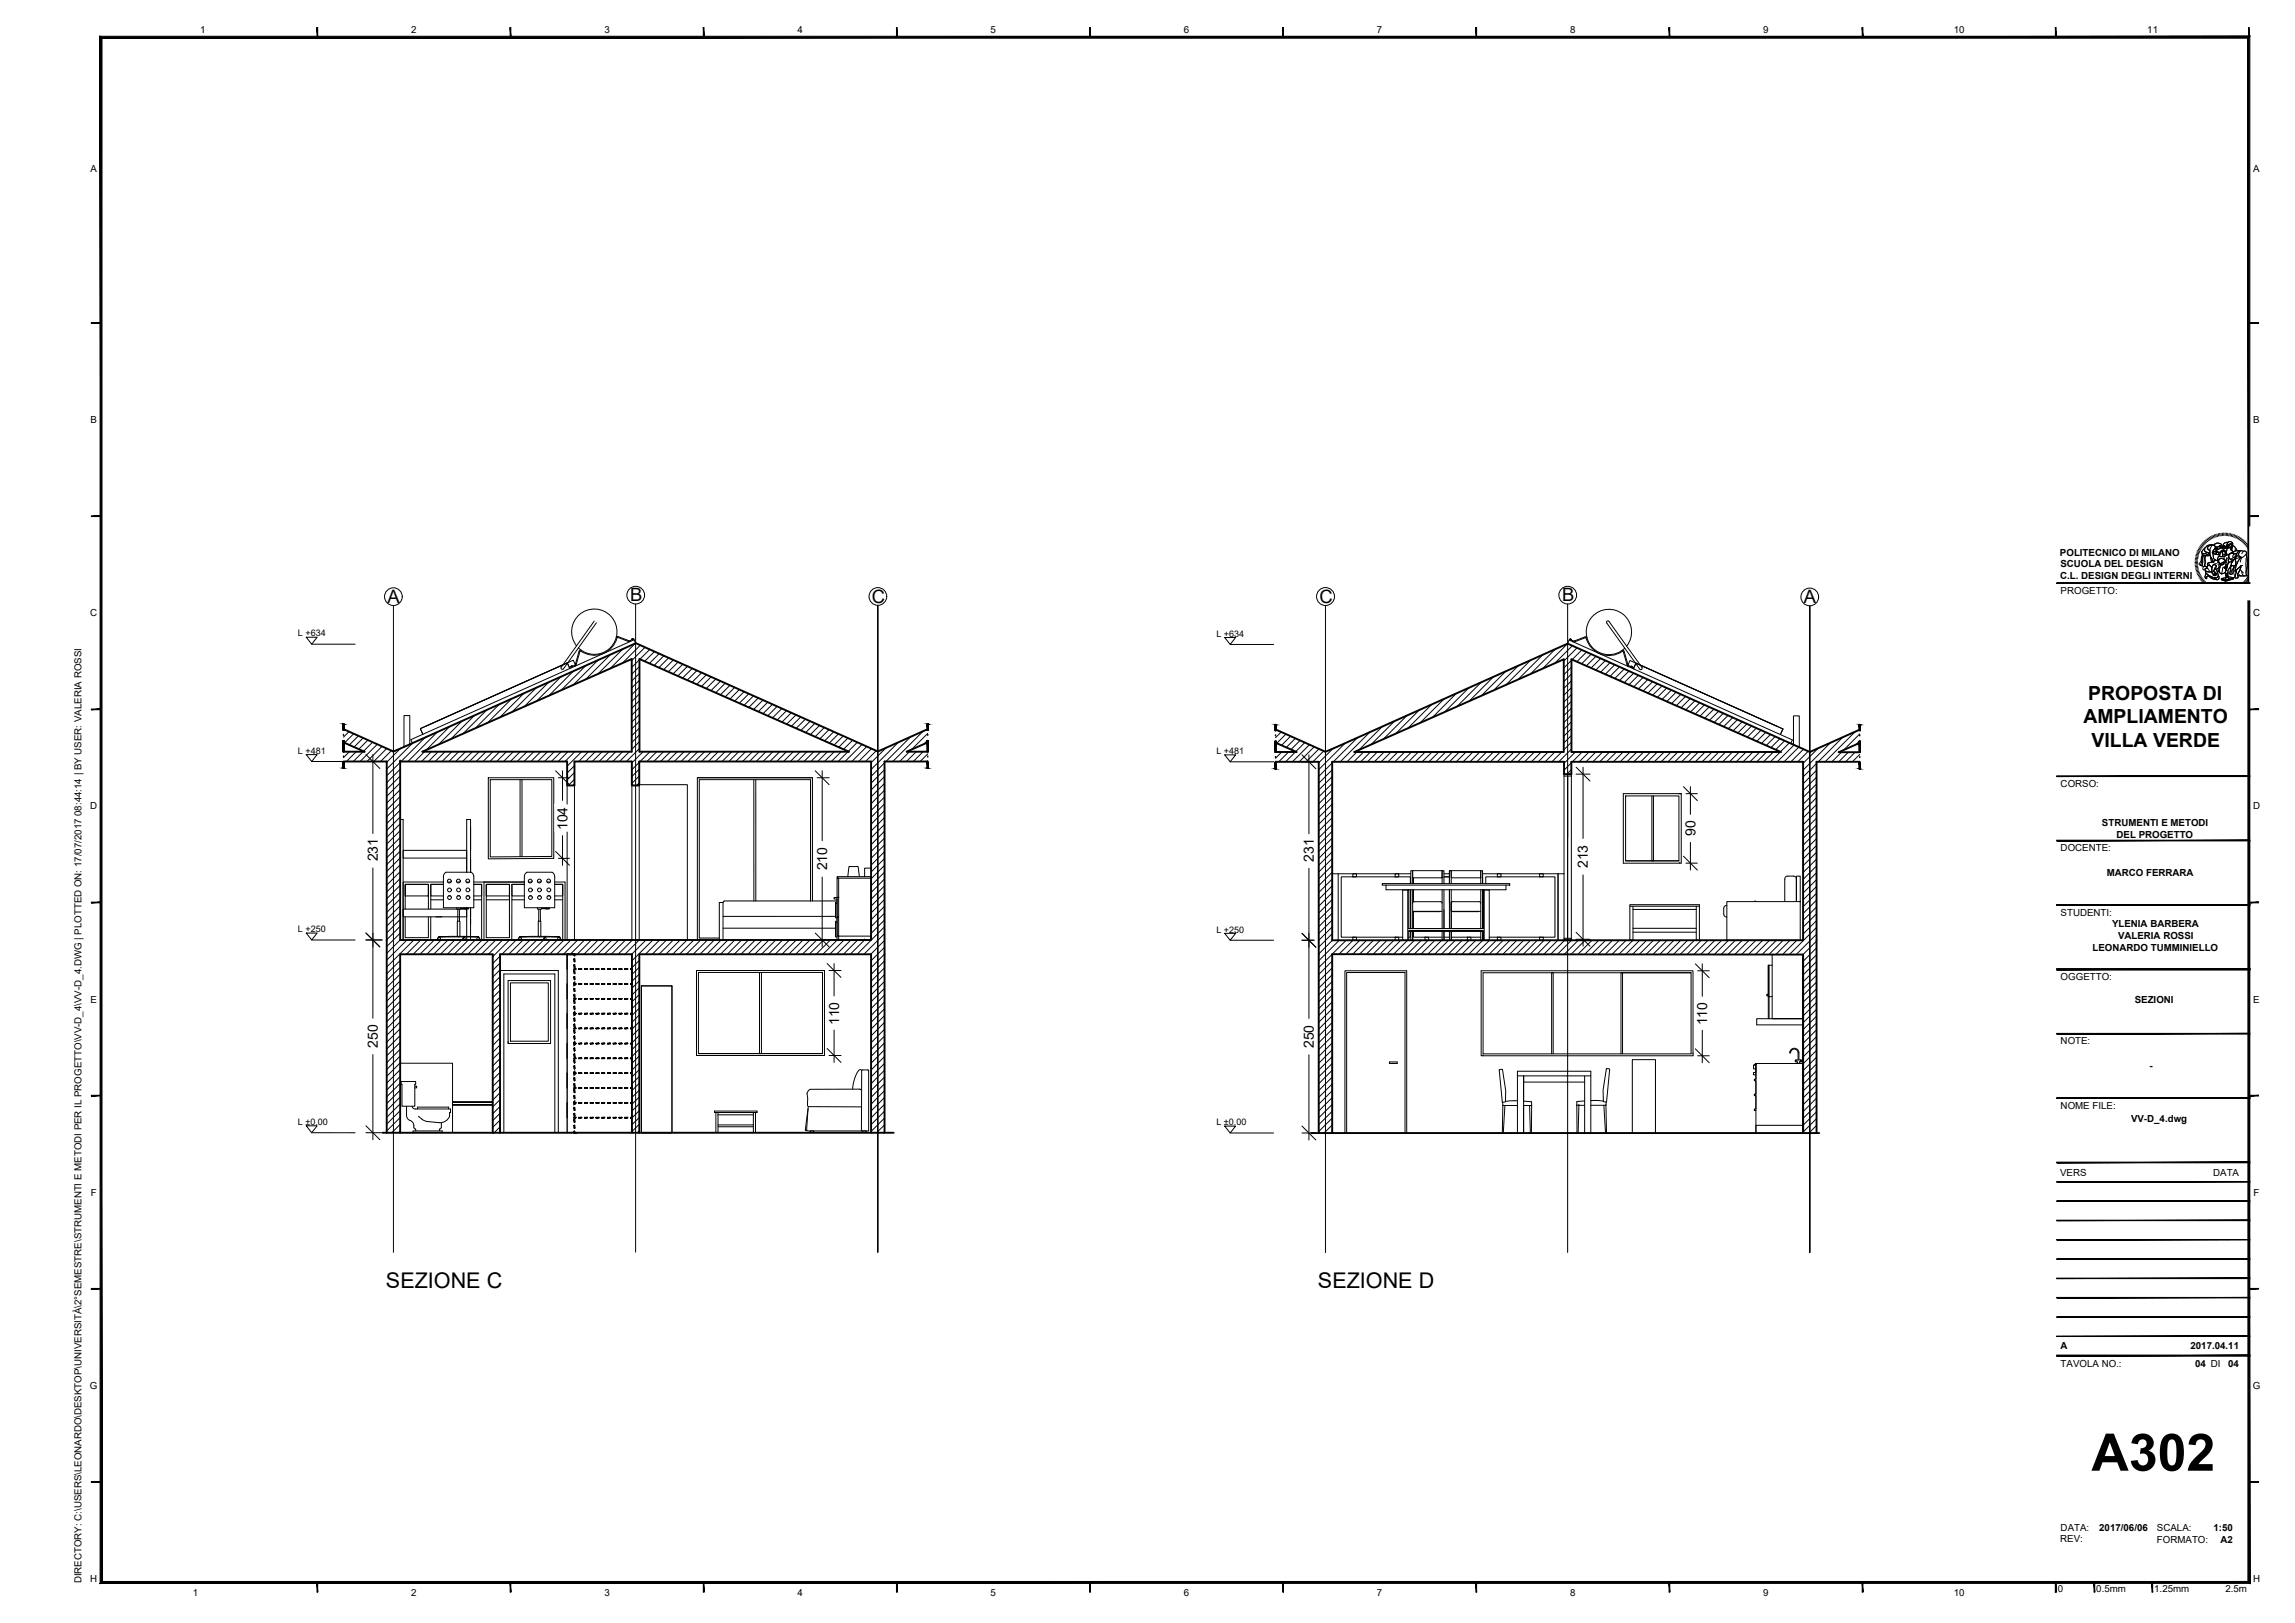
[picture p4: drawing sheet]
<svg xmlns="http://www.w3.org/2000/svg" width="594mm" height="420mm" viewBox="0 0 594 420" stroke-linecap="round" stroke-linejoin="round" font-family="sans-serif">
<defs><g id="words">
<text font-size="13.4" x="541.4" y="380.7">A302</text>
<g font-size="5.6">
<text x="99.9" y="333.3">SEZIONE C</text>
<text x="341.2" y="333.4">SEZIONE D</text>
</g>
<g font-size="5">
<text x="540.6" y="181.2">PROPOSTA DI</text>
<text x="539.3" y="187.3">AMPLIAMENTO</text>
<text x="541.4" y="193.3">VILLA VERDE</text>
</g>
<g font-size="4.8">
<text x="163.1" y="155.6">B</text>
<text x="404.4" y="155.6">B</text>
<text x="100.3" y="156">A</text>
<text x="225.7" y="156">C</text>
<text x="341.5" y="156.1">C</text>
<text x="466.9" y="156.1">A</text>
</g>
<g font-size="3.6">
<text x="146.9" y="214.9" transform="rotate(-90 146.9 214.9)">104</text>
<text x="438.9" y="216.5" transform="rotate(-90 438.9 216.5)">90</text>
<text x="97.8" y="223" transform="rotate(-90 97.8 223)">231</text>
<text x="214.1" y="225.3" transform="rotate(-90 214.1 225.3)">210</text>
<text x="340.1" y="223.1" transform="rotate(-90 340.1 223.1)">231</text>
<text x="411.1" y="224.8" transform="rotate(-90 411.1 224.8)">213</text>
<text x="217.2" y="265.4" transform="rotate(-90 217.2 265.4)">110</text>
<text x="441.9" y="265.5" transform="rotate(-90 441.9 265.5)">110</text>
<text x="97.8" y="271.3" transform="rotate(-90 97.8 271.3)">250</text>
<text x="340.1" y="271.4" transform="rotate(-90 340.1 271.4)">250</text>
</g>
<g font-size="2.5">
<text x="51.8" y="8.5">1</text>
<text x="106.4" y="8.5">2</text>
<text x="156.4" y="8.5">3</text>
<text x="206.4" y="8.5">4</text>
<text x="256.4" y="8.5">5</text>
<text x="306.4" y="8.5">6</text>
<text x="356.4" y="8.5">7</text>
<text x="406.4" y="8.5">8</text>
<text x="456.4" y="8.5">9</text>
<text x="505.7" y="8.5">10</text>
<text x="555.8" y="8.5">11</text>
<text x="23.4" y="44.6">A</text>
<text x="583.3" y="44.6">A</text>
<text x="23.4" y="109.5">B</text>
<text x="583.3" y="109.5">B</text>
<text x="533.2" y="143.9">POLITECNICO DI MILANO</text>
<text x="533.3" y="149.9">C.L. DESIGN DEGLI INTERNI</text>
<text x="533.3" y="146.9">SCUOLA DEL DESIGN</text>
<text x="533.4" y="153.7">PROGETTO:</text>
<text x="23.3" y="159.5">C</text>
<text x="583.2" y="159.5">C</text>
<text x="533.4" y="203.7">CORSO:</text>
<text x="23.3" y="209.5">D</text>
<text x="583.2" y="209.5">D</text>
<text x="544.1" y="214">STRUMENTI E METODI</text>
<text x="533.4" y="220.4">DOCENTE:</text>
<text x="547.9" y="217">DEL PROGETTO</text>
<text x="545.4" y="226.8">MARCO FERRARA</text>
<text x="533.4" y="237.1">STUDENTI:</text>
<text x="546.7" y="240.1">YLENIA BARBERA</text>
<text x="548.3" y="243.1">VALERIA ROSSI</text>
<text x="541.7" y="246.1">LEONARDO TUMMINIELLO</text>
<text x="533.4" y="253.7">OGGETTO:</text>
<text x="23.4" y="259.5">E</text>
<text x="552.6" y="259.7">SEZIONI</text>
<text x="583.3" y="259.5">E</text>
<text x="533.4" y="270.4">NOTE:</text>
<text x="556.4" y="276.8">-</text>
<text x="533.4" y="287.1">NOME FILE:</text>
<text x="551.6" y="290.4">VV-D_4.dwg</text>
<text x="533.3" y="304.3">VERS</text>
<text x="572.9" y="304.3">DATA</text>
<text x="23.5" y="309.5">F</text>
<text x="583.4" y="309.5">F</text>
<text x="533.4" y="353.9">TAVOLA NO.:</text>
<text x="533.4" y="349.3">A</text>
<text x="567" y="349.3">2017.04.11</text>
<text x="568.2" y="353.9">04 DI</text>
<text x="576.7" y="353.9">04</text>
<text x="23.3" y="359.5">G</text>
<text x="583.1" y="359.5">G</text>
<text x="533.3" y="399.3">REV:</text>
<text x="533.4" y="396.4">DATA:</text>
<text x="543.4" y="396.3">2017/06/06</text>
<text x="558.4" y="396.3">SCALA:</text>
<text x="558.4" y="399.3">FORMATO:</text>
<text x="573" y="396.3">1:50</text>
<text x="574.8" y="399.3">A2</text>
<text x="21.1" y="409.9" transform="rotate(-90 21.1 409.9)">DIRECTORY: C:\USERS\LEONARDO\DESKTOP\UNIVERSITÀ\2°SEMESTRE\STRUMENTI E METODI PER IL PROGETTO\VV-D_4\VV-D_4.DWG | PLOTTED ON: 17/07/2017 08:44:14 | BY USER: VALERIA ROSSI</text>
<text x="23.3" y="409.5">H</text>
<text x="49.9" y="413">1</text>
<text x="106.4" y="413">2</text>
<text x="156.4" y="413">3</text>
<text x="206.4" y="413">4</text>
<text x="256.4" y="413">5</text>
<text x="306.4" y="413">6</text>
<text x="356.4" y="413">7</text>
<text x="406.4" y="413">8</text>
<text x="456.4" y="413">9</text>
<text x="505.7" y="413">10</text>
<text x="532.6" y="412.2">0</text>
<text x="542.6" y="412.2">0.5mm</text>
<text x="557.6" y="412.2">1.25mm</text>
<text x="576" y="412.2">2.5m</text>
<text x="583.2" y="409.5">H</text>
</g>
<g font-size="2.3">
<text x="77.1" y="164.8">L +634</text>
<text x="314.9" y="164.8">L +634</text>
<text x="77.1" y="195.2">L +481</text>
<text x="314.9" y="195.2">L +481</text>
<text x="77.1" y="241.4">L +250</text>
<text x="314.9" y="241.4">L +250</text>
<text x="77.1" y="291.3">L ±0.00</text>
<text x="314.9" y="291.3">L ±0.00</text>
</g>
</g></defs>
<!-- layer: PROIEZIONE -->
<g fill="none" stroke="#000" stroke-width=".26">
<path d="M377 179.5l-6.2 6.2M380.2 178.1l-6.3 6.2M383.4 176.6l-6.3 6.3M386.6 175.2l-6.3 6.3M389.8 173.8l-6.3 6.3M393 172.3l-6.4 6.4M396.2 170.9l-6.4 6.4M399.4 169.5l-6.4 6.4M402.6 168l-6.5 6.5M405.8 166.6l-6.5 6.5M406.8 170.9l-2 2M406.8 172.7l-2 2"/>
<path d="M406.8 174.5l-2 2M406.8 176.2l-2 2M406.8 178l-2 2M406.8 179.8l-2 2M407 167.2l-4.5 4.5M408.2 167.7l-3.4 3.5M409.5 168.3l-2.5 2.5M410.7 168.8l-2.5 2.5M411.9 169.3l-2.5 2.5M413.1 169.9l-2.5 2.5M414.3 170.4l-2.4 2.5M415.6 171l-2.5 2.5"/>
<path d="M416.8 171.5l-2.5 2.5M418 172.1l-2.5 2.5M419.2 172.6l-2.4 2.5M420.5 173.2l-2.5 2.4M421.7 173.7l-2.5 2.5M422.9 174.3l-2.5 2.4M424.1 174.8l-2.4 2.5M425.3 175.4l-2.4 2.4M426.6 175.9l-2.5 2.5M427.8 176.5l-2.5 2.4M429 177l-2.4 2.4M430.2 177.5l-2.4 2.5"/>
<path d="M431.4 178.1l-2.4 2.4M432.7 178.6l-2.5 2.5M433.9 179.2l-2.4 2.4M435.1 179.7l-2.4 2.4M88.7 187.6l.2-.2 .2 .2M88.7 187.6h.4v1.4h-.4zM88.7 191.7h.4v2.9h-.4zM88.7 197.3h.4v1.5h-.4zM88.7 198.8l.2 .2 .2-.2M240 187.6l.2-.2 .1 .2M240 187.6h.3v1.4h-.3zM240 191.7h.3v2.9h-.3z"/>
<path d="M240 197.3h.3v1.5h-.3zM240 198.8l.2 .2 .1-.2M330 187.7l.2-.2 .1 .2M330 187.7h.3v1.5h-.3zM330 191.9h.3v2.9h-.3zM330 197.5h.3v1.4h-.3zM330 198.9l.2 .2 .1-.2M330.4 188.9l-.2 .3M331.7 189.5l-1.5 1.5M331.8 194.7l-1.6 1.6M332.9 190l-2.4 2.4M333.6 194.7l-2.6 2.5"/>
<path d="M334.1 190.6l-2.4 2.4M335.3 191.1l-2.3 2.4M335.3 194.7l-2.5 2.5M336.5 191.7l-2.3 2.3M337.8 192.2l-2.4 2.4M339 192.8l-4.5 4.4M340.2 193.3l-3.9 3.9M341.4 193.9l-3.3 3.3M342.7 194.4l-2.9 2.8M344.8 197.5l-3.4 3.5M344.8 199.3l-3.4 3.5M345 193.8l-3.6 3.7"/>
<path d="M348.2 192.4l-6.8 6.8M351.2 194.7l-2.5 2.5M351.4 190.9l-6.2 6.3M353 194.7l-2.5 2.5M354.6 189.5l-7.7 7.7M354.8 194.7l-2.6 2.5M356.5 194.7l-2.5 2.5M357.8 188.1l-6.1 6.1M358.3 194.7l-2.5 2.5M360.1 194.7l-2.6 2.5M361 186.7l-6.1 6.1M361.8 194.7l-2.5 2.5"/>
<path d="M363.6 194.7l-2.5 2.5M364.2 185.2l-6.1 6.2M365.4 194.7l-2.6 2.5M367.1 194.7l-2.5 2.5M367.4 183.8l-6.1 6.2M368.9 194.7l-2.5 2.5M370.6 182.4l-6.2 6.1M370.7 194.7l-2.6 2.5M372.4 194.7l-2.5 2.5M373.8 180.9l-6.2 6.2M374.2 194.7l-2.5 2.5M376 194.7l-2.6 2.5"/>
<path d="M377.7 194.7l-2.5 2.5M379.5 194.7l-2.5 2.5M381.3 194.7l-2.6 2.5M383 194.7l-2.5 2.5M384.8 194.7l-2.5 2.5M386.6 194.7l-2.6 2.5M388.4 194.7l-2.6 2.5M390.1 194.7l-2.5 2.5M391.9 194.7l-2.6 2.5M393.7 194.7l-2.6 2.5M395.4 194.7l-2.5 2.5M397.2 194.7l-2.6 2.5"/>
<path d="M399 194.7l-2.6 2.5M400.7 194.7l-2.5 2.5M402.5 194.7l-2.5 2.5M404.3 194.7l-2.6 2.5M406.8 197.5l-1.9 1.9M406.8 199.2l-1.2 1.2M406.8 181.5l-2 2M406.8 183.3l-2 2M406.8 185.1l-2 2M406.8 186.8l-2 2M406.8 188.6l-2 2M406.8 190.4l-2 2"/>
<path d="M406.8 192.1l-2 2M406.8 193.9l-3.3 3.3M407.8 194.7l-2.9 2.9M409.6 194.7l-2.6 2.5M411.3 194.7l-2.5 2.5M413.1 194.7l-2.5 2.5M414.9 194.7l-2.6 2.5M416.6 194.7l-2.5 2.5M418.4 194.7l-2.5 2.5M420.2 194.7l-2.6 2.5M421.9 194.7l-2.5 2.5M423.7 194.7l-2.5 2.5"/>
<path d="M425.5 194.7l-2.6 2.5M427.2 194.7l-2.5 2.5M429 194.7l-2.5 2.5M430.8 194.7l-2.6 2.5M432.5 194.7l-2.5 2.5M434.3 194.7l-2.5 2.5M436.1 194.7l-2.6 2.5M436.3 180.3l-2.4 2.4M437.6 180.8l-2.4 2.4M437.9 194.7l-2.6 2.5M438.8 181.4l-2.4 2.4M439.6 194.7l-2.5 2.5"/>
<path d="M440 181.9l-2.4 2.4M441.2 182.5l-2.4 2.4M441.4 194.7l-2.6 2.5M442.4 183l-2.3 2.4M443.2 194.7l-2.6 2.5M443.7 183.6l-2.4 2.3M444.9 184.1l-2.4 2.4M444.9 194.7l-2.5 2.5M446.1 184.7l-2.4 2.3M446.7 194.7l-2.6 2.5M447.3 185.2l-2.3 2.4M448.5 194.7l-2.6 2.5"/>
<path d="M448.5 185.8l-2.3 2.3M449.8 186.3l-2.4 2.4M450.2 194.7l-2.5 2.5M451 186.8l-2.4 2.4M452 194.7l-2.6 2.5M452.2 187.4l-2.3 2.3M453.4 187.9l-2.3 2.4M453.8 194.7l-2.6 2.5M454.6 188.5l-2.3 2.3M455.5 194.7l-2.5 2.5M455.9 189l-2.4 2.4M457.1 189.6l-2.3 2.3"/>
<path d="M457.3 194.7l-2.5 2.5M458.3 190.1l-2.3 2.4M459.1 194.7l-2.6 2.5M459.5 190.7l-2.3 2.3M460.8 191.2l-2.4 2.3M460.8 194.7l-2.5 2.5M462 191.8l-2.3 2.3M463.2 192.3l-2.3 2.3M464.4 192.9l-4.3 4.3M465.6 193.4l-3.8 3.8M466.9 193.9l-3.3 3.3M468.1 194.5l-2.7 2.7"/>
<path d="M470.2 197.7l-3.5 3.4M470.2 199.4l-3.5 3.5M470.6 193.7l-3.9 3.9M473.8 192.3l-7.1 7.1M476.7 194.7l-2.5 2.5M477 190.8l-6.3 6.4M478.4 194.7l-2.4 2.5M480.2 194.7l-2.5 2.5M480.2 189.4l-7.8 7.8M481.2 187.7l.2-.2 .2 .2M481.2 187.7h.4v1.5h-.4zM481.2 191.9h.4v2.9h-.4z"/>
<path d="M481.2 197.5h.4v1.4h-.4zM481.2 198.9l.2 .2 .2-.2M481.4 190l-4.1 4.2M481.4 191.8l-1 1M481.4 195.3l-1.9 1.9M481.4 197.1l-.1 .1M344.8 201.1l-3.4 3.4M344.8 202.8l-3.4 3.5M344.8 204.6l-3.4 3.5M344.8 206.4l-3.4 3.4M344.8 208.1l-3.4 3.5M344.8 209.9l-3.4 3.5"/>
<path d="M344.8 211.7l-3.4 3.5M344.8 213.4l-3.4 3.5M344.8 215.2l-3.4 3.5M344.8 217l-3.4 3.5M344.8 218.7l-3.4 3.5M470.2 201.2l-3.5 3.5M470.2 203l-3.5 3.4M470.2 204.7l-3.5 3.5M470.2 206.5l-3.5 3.5M470.2 208.3l-3.5 3.4M470.2 210l-3.5 3.5M470.2 211.8l-3.5 3.5"/>
<path d="M470.2 213.6l-3.5 3.4M470.2 215.3l-3.5 3.5M470.2 217.1l-3.5 3.5M470.2 218.9l-3.5 3.4M344.8 220.5l-3.4 3.5M344.8 222.3l-3.4 3.5M344.8 224l-3.4 3.5M344.8 225.8l-3.4 3.5M344.8 227.6l-3.4 3.5M344.8 229.3l-3.4 3.5M344.8 231.1l-3.4 3.5M344.8 232.9l-3.4 3.5"/>
<path d="M344.8 234.6l-3.4 3.5M344.8 236.4l-3.4 3.5M344.8 238.2l-3.4 3.5M344.8 239.9l-3.4 3.5M470.2 220.6l-3.5 3.5M470.2 222.4l-3.5 3.5M470.2 224.2l-3.5 3.5M470.2 225.9l-3.5 3.5M470.2 227.7l-3.5 3.5M470.2 229.5l-3.5 3.5M470.2 231.2l-3.5 3.5M470.2 233l-3.5 3.5"/>
<path d="M470.2 234.8l-3.5 3.5M470.2 236.6l-3.5 3.4M470.2 238.3l-3.5 3.5M148.6 247h.2M148.6 247l.2 .4zM148.6 248.2l.2 .8zM148.6 249.7l.2 .8zM148.6 251.3l.2 .7zM148.6 252.8l.2 .8zM148.6 254.4l.2 .7zM148.6 255.9l.2 .8zM148.6 257.4l.2 .8z"/>
<path d="M148.6 259l.2 .8zM148.7 250.8v.1M148.7 250.8l.4 .1zM148.7 254.7l.4 .1zM148.7 254.7v.1M148.7 258.5v.1M148.7 258.5l.4 .1zM149.8 250.8l.8 .1zM149.8 254.7l.8 .1zM149.8 258.5l.8 .1zM151.3 250.8l.7 .1zM151.3 254.7l.7 .1z"/>
<path d="M151.3 258.5l.7 .1zM152.8 250.8l.7 .1zM152.8 254.7l.7 .1zM152.8 258.5l.7 .1zM154.3 250.8l.7 .1zM154.3 254.7l.7 .1zM154.3 258.5l.7 .1zM155.8 250.8l.7 .1zM155.8 254.7l.7 .1zM155.8 258.5l.7 .1zM157.3 250.8l.7 .1zM157.3 254.7l.7 .1z"/>
<path d="M157.3 258.5l.7 .1zM158.7 250.8l.8 .1zM158.7 254.7l.8 .1zM158.7 258.5l.8 .1zM160.2 250.8l.8 .1zM160.2 254.7l.8 .1zM160.2 258.5l.8 .1zM161.7 250.8l.8 .1zM161.7 254.7l.8 .1zM161.7 258.5l.8 .1zM163.2 250.8l.4 .1zM163.2 254.7l.4 .1z"/>
<path d="M163.2 258.5l.4 .1zM163.6 250.8v.1M163.6 254.7v.1M163.6 258.5v.1M344.8 241.7l-3.4 3.5M344.8 248.8l-3.4 3.5M344.8 250.6l-3.4 3.4M344.8 252.3l-3.4 3.5M344.8 254.1l-3.4 3.5M344.8 255.9l-3.4 3.4M344.8 257.6l-3.4 3.5M344.8 259.4l-3.4 3.5"/>
<path d="M344.9 243.4l-3.5 3.6M346.7 243.4l-5.3 5.3M348.5 243.4l-7.1 7.1M350.2 243.4l-3.6 3.6M352 243.4l-3.6 3.6M353.8 243.4l-3.7 3.6M355.5 243.4l-3.6 3.6M357.3 243.4l-3.6 3.6M359.1 243.4l-3.7 3.6M360.8 243.4l-3.6 3.6M362.6 243.4l-3.6 3.6M364.4 243.4l-3.7 3.6"/>
<path d="M366.1 243.4l-3.6 3.6M367.9 243.4l-3.6 3.6M369.7 243.4l-3.7 3.6M371.4 243.4l-3.6 3.6M373.2 243.4l-3.6 3.6M375 243.4l-3.7 3.6M376.7 243.4l-3.6 3.6M378.5 243.4l-3.6 3.7M380.3 243.4l-3.7 3.7M382 243.4l-3.6 3.7M383.8 243.4l-3.6 3.7M385.6 243.4l-3.7 3.7"/>
<path d="M387.3 243.4l-3.6 3.7M389.1 243.4l-3.6 3.7M390.9 243.4l-3.7 3.7M392.6 243.4l-3.6 3.7M394.4 243.4l-3.6 3.7M396.2 243.4l-3.7 3.7M398 243.4l-3.7 3.7M399.7 243.4l-3.6 3.7M401.5 243.4l-3.7 3.7M403.3 243.4l-3.7 3.7M405 243.4l-3.6 3.7M406.8 243.4l-3.7 3.7"/>
<path d="M408.6 243.4l-3.7 3.7M410.3 243.4l-3.6 3.7M412.1 243.4l-3.7 3.7M413.9 243.4l-3.7 3.7M415.6 243.4l-3.6 3.7M417.4 243.4l-3.7 3.7M419.2 243.4l-3.7 3.7M420.9 243.4l-3.6 3.7M422.7 243.4l-3.7 3.7M424.5 243.4l-3.7 3.7M426.2 243.4l-3.6 3.7M428 243.4l-3.7 3.7"/>
<path d="M429.8 243.4l-3.7 3.7M431.5 243.4l-3.6 3.7M433.3 243.4l-3.7 3.7M435.1 243.4l-3.7 3.7M436.8 243.4l-3.6 3.7M438.6 243.4l-3.7 3.7M440.4 243.4l-3.7 3.7M442.1 243.4l-3.6 3.7M443.9 243.4l-3.7 3.7M445.7 243.4l-3.7 3.7M447.4 243.4l-3.6 3.7M449.2 243.4l-3.7 3.7"/>
<path d="M451 243.4l-3.7 3.7M452.8 243.4l-3.7 3.7M454.5 243.4l-3.7 3.7M456.3 243.4l-3.7 3.7M458.1 243.4l-3.7 3.7M459.8 243.4l-3.7 3.7M461.6 243.4l-3.7 3.7M463.4 243.4l-3.7 3.7M465.1 243.4l-3.7 3.7M470.2 240.1l-7 7M470.2 241.9l-5.2 5.2M470.2 243.6l-3.5 3.5"/>
<path d="M470.2 245.4l-3.5 3.5M470.2 247.2l-3.5 3.4M470.2 248.9l-3.5 3.5M470.2 250.7l-3.5 3.5M470.2 252.5l-3.5 3.4M470.2 254.2l-3.5 3.5M470.2 256l-3.5 3.5M470.2 257.8l-3.5 3.4M470.2 259.5l-3.5 3.5M148.6 260.5l.2 .8zM148.6 262.1l.2 .7zM148.6 263.6l.2 .8z"/>
<path d="M148.6 265.1l.2 .8zM148.6 266.7l.2 .7zM148.6 268.2l.2 .8zM148.6 269.8l.2 .7zM148.6 271.3l.2 .8zM148.6 272.8l.2 .8zM148.6 274.4l.2 .7zM148.6 275.9l.2 .8zM148.6 277.5l.2 .7zM148.6 279l.2 .8zM148.7 262.3l.4 .2zM148.7 262.3v.2"/>
<path d="M148.7 266.2v.1M148.7 266.2l.4 .1zM148.7 273.9v.1M148.7 273.9l.4 .1zM148.7 270.1l.4 .1zM148.7 270.1v.1M148.7 277.8l.4 .1zM148.7 277.8v.1M149.8 262.3l.8 .2zM149.8 266.2l.8 .1zM149.8 273.9l.8 .1zM149.8 270.1l.8 .1z"/>
<path d="M149.8 277.8l.8 .1zM151.3 262.3l.7 .2zM151.3 266.2l.7 .1zM151.3 273.9l.7 .1zM151.3 270.1l.7 .1zM151.3 277.8l.7 .1zM152.8 262.3l.7 .2zM152.8 266.2l.7 .1zM152.8 273.9l.7 .1zM152.8 270.1l.7 .1zM152.8 277.8l.7 .1zM154.3 262.3l.7 .2z"/>
<path d="M154.3 266.2l.7 .1zM154.3 273.9l.7 .1zM154.3 270.1l.7 .1zM154.3 277.8l.7 .1zM155.8 262.3l.7 .2zM155.8 266.2l.7 .1zM155.8 273.9l.7 .1zM155.8 270.1l.7 .1zM155.8 277.8l.7 .1zM157.3 262.3l.7 .2zM157.3 266.2l.7 .1zM157.3 273.9l.7 .1z"/>
<path d="M157.3 270.1l.7 .1zM157.3 277.8l.7 .1zM158.7 262.3l.8 .2zM158.7 266.2l.8 .1zM158.7 273.9l.8 .1zM158.7 270.1l.8 .1zM158.7 277.8l.8 .1zM160.2 262.3l.8 .2zM160.2 266.2l.8 .1zM160.2 273.9l.8 .1zM160.2 270.1l.8 .1zM160.2 277.8l.8 .1z"/>
<path d="M161.7 262.3l.8 .2zM161.7 266.2l.8 .1zM161.7 273.9l.8 .1zM161.7 270.1l.8 .1zM161.7 277.8l.8 .1zM163.2 262.3l.4 .2zM163.2 266.2l.4 .1zM163.2 273.9l.4 .1zM163.2 270.1l.4 .1zM163.2 277.8l.4 .1zM163.6 262.3v.2M163.6 266.2v.1"/>
<path d="M163.6 273.9v.1M163.6 270.1v.1M163.6 277.8v.1M344.8 261.2l-3.4 3.5M344.8 262.9l-3.4 3.5M344.8 264.7l-3.4 3.5M344.8 266.5l-3.4 3.5M344.8 268.2l-3.4 3.5M344.8 270l-3.4 3.5M344.8 271.8l-3.4 3.5M344.8 273.5l-3.4 3.5M344.8 275.3l-3.4 3.5"/>
<path d="M344.8 277.1l-3.4 3.5M344.8 278.8l-3.4 3.5M470.2 261.3l-3.5 3.5M470.2 263.1l-3.5 3.4M470.2 264.8l-3.5 3.5M470.2 266.6l-3.5 3.5M470.2 268.4l-3.5 3.4M470.2 270.1l-3.5 3.5M470.2 271.9l-3.5 3.5M470.2 273.7l-3.5 3.5M470.2 275.4l-3.5 3.5M470.2 277.2l-3.5 3.5"/>
<path d="M470.2 279l-3.5 3.5M148.6 280.5l.2 .8zM148.6 282.1l.2 .8zM148.6 283.6l.2 .8zM148.6 285.2l.2 .7zM148.6 286.7l.2 .8zM148.6 288.2l.2 .8zM148.6 289.8l.2 .7zM148.6 291.3l.2 .8zM148.6 292.9l.2 .3zM148.6 293.2h.2M148.7 281.6v.1"/>
<path d="M148.7 281.6l.4 .1zM148.7 285.4l.4 .2zM148.7 285.4v.2M148.7 289.3v.1M148.7 289.3l.4 .1zM149.8 281.6l.8 .1zM149.8 285.4l.8 .2zM149.8 289.3l.8 .1zM151.3 281.6l.7 .1zM151.3 285.4l.7 .2zM151.3 289.3l.7 .1zM152.8 281.6l.7 .1z"/>
<path d="M152.8 285.4l.7 .2zM152.8 289.3l.7 .1zM154.3 281.6l.7 .1zM154.3 285.4l.7 .2zM154.3 289.3l.7 .1zM155.8 281.6l.7 .1zM155.8 285.4l.7 .2zM155.8 289.3l.7 .1zM157.3 281.6l.7 .1zM157.3 285.4l.7 .2zM157.3 289.3l.7 .1zM158.7 281.6l.8 .1z"/>
<path d="M158.7 285.4l.8 .2zM158.7 289.3l.8 .1zM160.2 281.6l.8 .1zM160.2 285.4l.8 .2zM160.2 289.3l.8 .1zM161.7 281.6l.8 .1zM161.7 285.4l.8 .2zM161.7 289.3l.8 .1zM163.2 281.6l.4 .1zM163.2 285.4l.4 .2zM163.2 289.3l.4 .1zM163.6 281.6v.1"/>
<path d="M163.6 285.4v.2M163.6 289.3v.1M344.8 280.6l-3.4 3.5M344.8 282.4l-3.4 3.5M344.8 284.1l-3.4 3.5M344.8 285.9l-3.4 3.5M344.8 287.7l-3.4 3.5M344.8 289.5l-3.4 3.4M344.8 291.2l-2.1 2.1M344.8 293l-.3 .3M470.2 280.7l-3.5 3.5M470.2 282.5l-3.5 3.5"/>
<path d="M470.2 284.3l-3.5 3.5M470.2 286l-3.5 3.5M470.2 287.8l-3.5 3.5M470.2 289.6l-3.5 3.5M470.2 291.4l-1.9 1.9M470.2 293.1l-.2 .2"/>
</g>
<!-- layer: A-DETL-MBND -->
<g fill="none" stroke="#000" stroke-width=".5">
<path d="M165.5 170.6l54.2 24h-54.2zM406.8 170.7l54.2 24h-54.2zM88.9 188.8l12.9 5.7 62.7-28 62.7 28 13-5.7M88.9 197.1h11.2v96.1M88.9 192.2l5.5 2.4h-5.5M109.3 194.6l54.2-24v24zM146.8 197.1h-43.2v46.2h43.2M148.7 197.1h14.9M165.5 197.1h60v46.2h-60M240.2 197.1h-11.2v96.1M240.2 192.2l-5.5 2.4h5.5M330.2 197.2h11.2v96.1"/>
<path d="M330.2 188.8l12.9 5.8 62.7-28 62.7 28.1 12.9-5.8M330.2 192.3l5.4 2.4h-5.4M344.8 197.2h60.1v3.2h1.9v-3.2h59.9v46.2h-121.9zM350.6 194.7l54.2-24v24zM481.4 197.2h-11.2v96.1M481.4 192.3l-5.4 2.4h5.4M148.7 243.3h14.9M99.1 293.2h132.2M103.6 293.2v-46.2h23.9v46.2h.2M129.4 293.2v-46.2h34.2v46.2M165.5 293.2v-46.2h60v46.2M339.4 293.3h131.5"/>
<path d="M344.8 293.3v-46.3l121.9 .1v46.2"/>
</g>
<!-- layer: A-FURN -->
<g fill="none" stroke="#000" stroke-width=".26">
<path d="M103.6 212.1h.7v31.2v-15h10.5M126.4 201.3h16.9v20.9l-16.9 .1zM126.9 201.8h15.9v19.9l-15.9 .1zM134.6 201.8v20M135.1 201.8v20M165.5 203.1h12.4v40.2M180.5 201.3h29.8M195.1 201.9v31.3M195.6 201.9l.1 31.3M209.8 201.9v31.3v-31.4h-28.8v41h5.2M420.2 205.5h15v18h-15zM420.8 206.1h13.8v16.8h-13.8z"/>
<path d="M427.6 206.1v16.8h.4M428 206.1v16.8h-7.2M434.6 205.5h.6h-.4M104.3 235.3h16.5v2h-16.5zM104.9 235.3v-6.4h6v3h-6v-3h6v6.4M104.9 237.3v5.4h6v-5.4M110.9 231.9v.2M111.5 237.3v6M111.5 232.9h3.3M112.8 237.3h1.6M114.8 231.9h-3.3v-3h3.3h-3.3v6.4M115.9 228.3h.8"/>
<path d="M116.1 231.9h.5M118.1 235l.1 .4h.3l-.1 7-4.9 .2h5.2M118.2 228.3h.9M118.4 231.9h.6M118.5 238.5h.4M118.5 235.4h.4M119.2 235.2l1.8 .1 .3-.1-.9-.1-.3 .1M119.3 235.1h.8M119.3 235l-.1 .4h-.3l.1 7 4.9 .2h-5.2M120.7 228.3h.8M120.8 222.1v-2h-16.5v2h16.5v3.7v-13.7h1v13.7M120.8 235v8.3"/>
<path d="M120.9 231.9h.5M121.8 235v8.3M122 225.8a1.32 1.32 0 0 1 .6 1.2v8h-7.8v-8a1.28 1.28 0 0 1 .7-1.2h6.5M122.6 228.3h13.1h-10.4v15h-.6v-14.4h-2.1h2.1v3h-2.1M122.6 232.9h2.1M125.9 228.9h6v3h-6v-3h6v13.8h-6zM131.9 231.9v1h-6M132.5 232.9h3.2M135.7 231.9h-3.2v-3h3.2h-3.2v14.4M136.1 226l.3-.2h6.5a1.32 1.32 0 0 1 .7 1.2v8h-7.9v-8zM136.8 228.3h.9M137.1 231.9h.5"/>
<path d="M139.1 235l.1 .4h.3l-.2 7h-2.7M139.2 228.3h.8M139.4 231.9h.5M139.4 238.5h.5M139.5 235.4h.4M140.2 235.2l1.7 .1 .4-.1-1-.1-.2 .1M140.2 235.1h.9M140.2 235l-.1 .4h-.2l.1 7 4.9 .2h-10.5l2.2-.2M141.6 228.3h.8M141.8 231.9h.6M143.6 228.3h2.7v15h-.6v-14.4h-2.1h2.1v3h-2.1M143.6 232.9h2.1"/>
<path d="M187.2 233.6h-1v9.7M187.2 233.6v3.6h29.1M187.2 237.2v6.1M210.3 233.2v-31.9h-29.8v42M216.7 233.9l-.4-.4v4.1h.4M216.7 238.9l-.4-.4v4h.4M216.7 233.2h-29.1l-.4 .4M216.7 232.3v5h.4v5h-.4v-5h.4v-5zM216.7 227.4l.4-.1v5h-.4zM216.7 226.9h8.8v.4h-8.8zM217.1 232.3h-1.2v.4h.8v10.6M219.5 226.9l.3-2.6h2.3l.4 2.6"/>
<path d="M225.5 224.7h-1.7v2.2M225.5 232.7h.1M225.5 232.3h.1M225.5 227.3v15M357.8 228.7h33v.4h-33zM358.8 229.1v1.2h31v-1.2M363.1 230.4v13h1.6v-2.4M363.1 230.3l1.6 .1v10M364.7 230.3l-.3 .1v13M365.2 230.3v10.1M365.2 228.7v-3.3h.5v3.3M365.7 225.4h7.6v1.8h-7.6z"/>
<path d="M365.7 235.9h7.6M365.7 233.8l.4-.4h6.8l.4 .4M365.7 230.3v10.1M366 235.9h6.8M373.3 230.3v10.1M373.3 228.7v-3.3h.5v3.3M373.8 230.3v10.1v-4.9M375.2 233.7v-3.4v10.1M375.7 225.4h-.5v3.3v-3.3h.5v3.3M375.7 233.4v2.3v-1.8M375.7 225.4h7.6v1.8h-7.6zM375.7 230.3v10.1"/>
<path d="M375.7 235.9h7.6M375.7 235.5v4.9M375.7 233.8l.4-.4h6.8l.4 .4M376 235.9h6.8M383.3 230.3v10.1h-7.6M383.3 228.7v-3.3h.5v3.3M383.8 230.3v10.1M383.9 230.3v.1M384.2 230.4h1.3v13h-1.3M385.5 230.3v.1M421.9 234.6h18M422.7 234.6v8.8h-.8"/>
<path d="M422.7 235.4h16.4M427.8 222.9h6.8M434.8 223.5h.1M439.1 234.6v8.8h.8v-9.2h-18v9.2h.8M446.2 235.2v1.6l.4 .5 .4 .1M447 234.4l-.6 .2-.2 .6M454.3 233.4h.1M462.8 226.8l-.4 .1-.4 .5v6M462.8 226.8h1.6l.6 .6v6h-18v10M465 226.8h1v6.6h-1zM466 233.4v10h-19M113.2 243h.1"/>
<path d="M113.5 242.6h.3M113.6 242.7a.33 .33 0 0 0-.4 .3 .33 .33 0 0 0 .4 .3M118.4 242.4h.6M119.8 243h.2M119.9 243l.1 .3M120 242.6l.3 .1zM120.1 242.7l-.2 .3 .2 .3M120.2 242.7l.2 .3-.2 .3M120.3 242.7l-.4 .1 .1 .5M123.6 242.6h.3M123.8 242.7a.33 .33 0 0 1 .4 .3 .33 .33 0 0 1-.4 .3M124.1 243h.1"/>
<path d="M134.2 243h.1M134.4 242.6h.4M134.6 242.7a.33 .33 0 0 0-.4 .3 .33 .33 0 0 0 .4 .3M139.3 242.4h.7M140.8 243h.1M140.8 243l.2 .3M140.9 242.6l.3 .1zM140.9 243.3l-.1-.5 .4-.1 .1 .3-.1 .3M141.1 242.7l-.2 .3 .2 .3M144.6 242.6l.3 .1v-.1M144.7 242.7a.33 .33 0 0 1 .4 .3 .33 .33 0 0 1-.4 .3M145 243h.1"/>
<path d="M166 255.2h7.9v38.1h-7.9M166 255.2v38.1M166 255.2h.1M166 255.2h7.9v38h-7.9zM173.9 255.2h.1M180.3 251.2v22M180.8 251.7h32.1v21h-32.1zM180.8 251.2h32.6M187.2 240.3h29.1M196.6 251.7v21h.2h-16M197.1 251.7v21h-.3M213.4 251.2v22h-33.1"/>
<path d="M213.4 251.2h-33.1v22M217.1 242.3h8.4v1h-8.4zM223.8 243.3h.1M364.7 240.4h.5h-.5M365.2 241v2.4M365.2 241h-.5h.5M365.2 240.4h8.1h-8.1M365.7 241v2.4M373.3 241v2.4h.5v-2.4v2.3M373.3 240.4h10.5h-10.5M373.3 241h-8.1h8.1M375.2 241v2.4"/>
<path d="M375.7 241v2.4M383.3 241v2.4M383.4 251.3h54.9v22h-54.9zM383.8 243.3v-2.3v2.4M383.8 241h-10.5h10.5M383.8 240.4h.1h-.1M383.9 251.8h53.9v21h-53.9zM383.9 240.4v-10h.3v13h-.3v-2.4h-.1h.1M419.8 251.8h.2v21M422.7 241.3h16.4M422.7 240.3h16.4M437.8 251.8h-18.2v21"/>
<path d="M446.9 243.4h.1M458.7 249.9h-1v13.8M458.7 247.1v16.6h8h-12v1.6h12M458.7 258h-1v-.2h-.4v-.4h.4v-7.5h.2v13.8M466.7 243.4h.1M103.6 275.2h13.5v18M103.8 280h3.8v.7h-.2v5.7h-3.3v-5.7h-.3zM223.1 277.1a.66 .66 0 0 0-.8-.1 .66 .66 0 0 0-.4 .6l-.9 2.3-.3 2.1M224.9 277.2v15.6h-1.9l.1-15.6 .1-.2h1.4l.3 .2M383.9 273.3h.1M392.8 278.5v-1.2h19v16M392.8 278.5v14.8"/>
<path d="M392.8 278.5h19M401.7 272.8v-21h.4v21M410.2 278.5v14.8M438.3 272.8h.1M454.5 275.3v.2h-.4v.2M454.5 275.9v3.5h-.4v.4h.4v3.4h-.4v.4h.4v3.5h-.4v.4h.4M454.5 276.7h-.6v-1h.6v-.4v2.3h-.6v.6h.6M463.3 272.3h.2M463.8 271.6a1.19 1.19 0 0 1 1.2-.1 1.19 1.19 0 0 1 .7 1.1v1.8h.7v.5h-.6v.4h-.5v-.4h-.6v-.5h.7v-1.8a.97 .97 0 0 0-.9-1 .97 .97 0 0 0-1 1h-.2v-.4zM465.1 274.4v.5M466.1 274.4v.5M466.7 275.3h-12.2v18v-2h12.2"/>
<path d="M105.2 286.4l.1 2.7 .3 .6 .6 .4M106.2 290.1l.8 .6 .2 1.4 .4 .2v.5M106.7 286.4a.84 .84 0 0 0 .9 .7h9v.9h-.2a2.35 2.35 0 0 1-2.6 2.6l-3.7-.4-1.8-1.2M106.9 293.2v-.4h7.6v.4M107.4 281.2h.5v.4h-.5M108.1 287.1v-.5h8v.5M114.2 290.6v1.2l-.4 .5v.5M117.1 286h10.4h-10.4M127.3 285.3h-10.2h10.2M127.4 285.3h.1M127.5 285.4h.1M127.5 285.5h.1"/>
<path d="M127.5 285.6h.1M127.5 293.2h.1M166 293.2v.1M173.9 293.2v.1M185 288h.1M185 287.6v.4M185 287.6h.1M185 287.6h10.9M185 288h10.9M185.3 288v5.2M185.9 288v5.2M185.9 288.6h9.1"/>
<path d="M185.9 291.7h9.1M185.9 291.2h9.1M195 288v5.2M195.6 288v5.2M195.9 287.6h.1M195.9 288h.1M195.9 287.6v.4M209.2 287l-.3 5.7M209.2 286.5h13.8M209.7 282l-.5 .4-.3 .7 .2 1.2-.1 1.9 .2 .3-.7 6.1 14.6 .2M209.7 282h12.9l.4 .3M209.7 293.2v-.4h1v.4"/>
<path d="M223.3 293.2v-.4h.9v.4M389 286.1l-.1 7.2M389.6 286.2l-.5 7.1M389.7 285.1l.1-2.8-.9-5.4-.5-.1-.3 .2 .9 9.1 3.8 .1M389.7 285.1l-.8 .2M392.8 285l-3.1 .1M394.4 285.1l2 .1 .1 .9-2.1 .1M396 286.2l.1 7.1M396.5 286.1l-.1 7.2M408.2 286.1h.1M408.2 293.3h.1M408.2 286.1h2"/>
<path d="M408.7 286.1h.1M408.7 286.1l-.2 7.2M410.2 285l-2 .3v8M410.2 280.1h-15.8v-1.6v14.8M411.8 284.9l3.2 .2M411.8 286.1h3.7M415 285.1v-2.9l.8-5.5h.6l.3 .1-.8 8.4M415 285.1l.3 .1h.6M415.2 286.1l.4 7.2M415.7 286.1l.2 7.2M415.9 285.2l-.2 .9h-.2M422.5 293.3v-19h6v19"/>
<circle cx="116.3" cy="228.1" r=".49"/>
<circle cx="116.3" cy="230.4" r=".49"/>
<circle cx="116.4" cy="232.4" r=".49"/>
<circle cx="118.7" cy="228.1" r=".49"/>
<circle cx="118.7" cy="230.4" r=".49"/>
<circle cx="118.7" cy="232.3" r=".49"/>
<circle cx="121.1" cy="228.1" r=".49"/>
<circle cx="121.1" cy="230.4" r=".49"/>
<circle cx="121.1" cy="232.3" r=".49"/>
<circle cx="137.2" cy="228.1" r=".49"/>
<circle cx="137.3" cy="230.4" r=".49"/>
<circle cx="137.3" cy="232.4" r=".49"/>
<circle cx="139.6" cy="228.1" r=".49"/>
<circle cx="139.6" cy="230.4" r=".49"/>
<circle cx="139.7" cy="232.3" r=".49"/>
<circle cx="142" cy="228.1" r=".49"/>
<circle cx="142.1" cy="230.4" r=".49"/>
<circle cx="142.1" cy="232.3" r=".49"/>
<circle cx="113.7" cy="243" r=".33"/>
<circle cx="123.8" cy="243" r=".33"/>
<circle cx="134.6" cy="243" r=".33"/>
<circle cx="144.7" cy="243" r=".33"/>
</g>
<!-- layer: FINESTRE -->
<path d="M404.9 200.4v42.5M405.8 216.9v-16v42M406.8 200.4v.5h-1.9M406.8 200.9v42M404.9 243.4v-.5h1.9v.5" fill="none" stroke="#000" stroke-width=".26"/>
<!-- layer: BALCONE -->
<g fill="none" stroke="#000" stroke-width=".26">
<path d="M147.8 172.5h.1M147.8 172.5l.1 .1M147.9 172.6h.1M147.9 172.5h.1M147.9 172.5v.1M148 172.4h.1M148 172.4l.1 .1M148.1 172.4h.1M148.1 172.5h.1M148.1 172.5v.1M148.1 172.4l-.3 .1M148.1 172.4l.1 .1"/>
<path d="M148.2 172.5h-.1M148.6 172.3l-1.2 .6M149 172.4l-.6-1.5-38.1 17M149.2 167.2a5.9 5.9 0 0 1 3.5-9.4 5.9 5.9 0 0 1 6.8 7.4 5.9 5.9 0 0 1-9.8 2.5M150.5 168.4l-.4-.1-.2 .3-1 3.3-.3 .4M153.8 160.8l-8.5 11.9 .1 .5 .5-.1M154.4 161.2l-8.5 11.9M159.5 165.1l.4-.3 2.9 1.1 1.2-.5 .1 .2M163.2 166h-.6l-2.8-1a6.3 6.3 0 0 1-9.6 3.5l-1 3.5-.5 .5M163.6 165.5h.1M163.6 165.5v.1M163.6 165.4h.1"/>
<path d="M163.6 165.6h.1M163.6 165.5l.1 .1M163.7 165.6h.1M163.8 165.3v.1M163.8 165.4v.1M163.8 165.3h.1M163.8 165.5h.1M163.8 165.3l-.2 .2M163.8 165.3l.1 .2M163.9 165.5h.1M164.1 165.6l-57.7 25.9 .4 .9M164.1 165.6l.4 .9"/>
<path d="M406.2 165.7l.1-.2 1.3 .4M406.2 165.7l57.8 25.9-.4 .9M406.2 165.7l-.4 .9M406.4 165.5h.1M406.5 165.4l-.1 .1M406.5 165.6h.1M406.5 165.4h.1M406.5 165.4l.3 .1M406.5 165.4v.2M406.6 165.6h.1M406.7 165.5h.1M406.7 165.5v.1"/>
<path d="M406.8 165.5l-.2 .1M406.8 165.5h.1M407.1 166.1h.6l2.8-1a6.3 6.3 0 0 0 9.6 3.5l1.1 3.5 .4 .5M410.8 165.1l-.5-.2-2.7 1M419.8 168.4h.4l.2 .3 1 3.5 1.5 .7M421.1 167.3a5.9 5.9 0 0 0-3.5-9.5 5.9 5.9 0 0 0-6.7 7.5 5.9 5.9 0 0 0 9.7 2.5M421.3 172.4l.6-1.4 38.1 17M422.2 172.6h.1M422.2 172.5v.1M422.2 172.5l.3 .1M422.2 172.5h.1M422.3 172.5h.1"/>
<path d="M422.3 172.5l-.1 .1M422.4 172.5v.2M422.5 172.7h-.1M422.5 172.6h.1M422.5 172.6v.1M422.9 172.9l-.1 .2 .7-1.4 38 17M424.5 173.2l.4 .1 .1-.5-8.5-11.9-.5-.1-.1 .5 8.6 11.9M106.1 192.7v-7.4h-1.5v8.1M108.8 188.6l.6 1.5-.6-1.5 38.1-17 .6 1.5-.1-.2 .1 .2-.6-1.5zM461.5 188.7l-.6 1.5M464.3 192.8v-7.5h1.5v8.2M344.8 226.2h20.4"/>
<path d="M346.4 226.2v17.2M350.2 226.2h.9v.8h-.9zM361.1 226.2h1v.8h-1zM365.1 228.7v-1.7h-17.9v15.6h15.9M365.1 230.3v10.1M365.9 227.2v1.5M365.9 230.3v3.2M365.9 235.9v4.5M373.8 227h1.4M373.8 226.2h1.4M383.8 226.2h21.1M383.8 227v1.7"/>
<path d="M383.8 230.3v10.1M384.6 228.7v-1.7h17.9v15.6h-17M387.6 226.2h.9v.8h-.9zM398.5 226.2h1v.8h-1zM403.3 226.2v17.2M350.2 242.6h.9v.8h-.9zM361.1 242.6h1v.8h-1zM365.1 241v1.6h-.4M365.9 241v1.6h7.4M368.9 242.6h.9v.8h-.9zM373.8 242.6h1.4M375.7 242.6h7.6"/>
<path d="M379.8 242.6h1v.8h-1zM383.8 241v1.6M387.6 242.6h.9v.8h-.9zM398.5 242.6h1v.8h-1z"/>
</g>
<!-- layer: A-DOOR-FULL -->
<path d="M146.8 203.3v40M148.7 203.3v40M163.6 203.3v40M165.5 203.3v40M132.1 254.4h9.8v15.1h-9.8zM131.5 269.5v.6h11v-16.3h-11v16.3M359.7 274.9h2v.4h-2zM129.5 293.2v-42h15v42M130.4 293.2v-41.1h13.2v41.1M348.1 293.3v-42h16v42M348.6 293.3v-41.5h15.1v41.5" fill="none" stroke="#000" stroke-width=".26"/>
<!-- layer: PROIEZIONE -->
<g fill="#000" stroke="#000" stroke-width=".26">
<path d="M88.7 187.6h.4zM88.8 187.5l.3 .1zM88.8 187.5l.3 .1zM88.8 187.5h.3zM88.8 187.5h.3zM88.8 187.5h.2zM88.9 187.4l.1 .1z"/>
<path d="M88.7 198.8h.4zM88.7 198.8h.4zM88.7 198.8l.4 .1zM88.8 198.9h.3zM88.8 198.9h.2zM88.8 198.9h.2zM88.8 198.9h.2z"/>
<path d="M88.9 187.6l.2 1.4v-1.4zM88.7 187.6h.2l.2 1.4zM88.7 187.6l.2 1.4h.2zM88.7 187.6l.2 1.4h-.2z"/>
<path d="M88.9 191.7l.2 2.9v-2.9zM88.7 191.7h.2l.2 2.9zM88.7 191.7l.2 2.9h.2zM88.7 191.7l.2 2.9h-.2z"/>
<path d="M88.9 197.3l.2 1.5v-1.5zM88.7 197.3h.2l.2 1.5zM88.7 197.3l.2 1.5h.2zM88.7 197.3l.2 1.5h-.2z"/>
<path d="M240 187.6h.3zM240 187.5l.3 .1zM240 187.5l.3 .1zM240 187.5h.3zM240 187.5h.3zM240 187.5h.3zM240.1 187.4l.2 .1z"/>
<path d="M240 198.8h.3zM240 198.8h.3zM240 198.8l.3 .1zM240 198.9h.3zM240 198.9h.3zM240 198.9h.3zM240 198.9h.2z"/>
<path d="M240.2 187.6l.1 1.4v-1.4zM240 187.6h.2l.1 1.4zM240 187.6l.2 1.4h.1zM240 187.6l.2 1.4h-.2z"/>
<path d="M240.2 191.7l.1 2.9v-2.9zM240 191.7h.2l.1 2.9zM240 191.7l.2 2.9h.1zM240 191.7l.2 2.9h-.2z"/>
<path d="M240.2 197.3l.1 1.5v-1.5zM240 197.3h.2l.1 1.5zM240 197.3l.2 1.5h.1zM240 197.3l.2 1.5h-.2z"/>
<path d="M330 187.7h.3zM330 187.6l.3 .1zM330 187.6l.3 .1zM330.1 187.6h.2zM330.1 187.6h.2zM330.1 187.6h.2zM330.1 187.5l.2 .1z"/>
<path d="M330 198.9h.3zM330 198.9h.3zM330 198.9l.3 .1zM330 199h.3zM330 199h.3zM330.1 199h.2zM330.1 199l.1 .1z"/>
<path d="M330.2 187.7l.1 1.5v-1.5zM330 187.7h.2l.1 1.5zM330 187.7l.2 1.5h.1zM330 187.7l.2 1.5h-.2z"/>
<path d="M330.2 191.9l.1 2.9v-2.9zM330 191.9h.2l.1 2.9zM330 191.9l.2 2.9h.1zM330 191.9l.2 2.9h-.2z"/>
<path d="M330.2 197.5l.1 1.4v-1.4zM330 197.5h.2l.1 1.4zM330 197.5l.2 1.4h.1zM330 197.5l.2 1.4h-.2z"/>
<path d="M481.2 187.7h.4zM481.3 187.6l.3 .1zM481.3 187.6l.3 .1zM481.3 187.6h.3zM481.3 187.6h.3zM481.3 187.6h.2zM481.3 187.5l.2 .1z"/>
<path d="M481.2 198.9h.4zM481.2 198.9h.4zM481.2 198.9l.4 .1zM481.3 199h.3zM481.3 199h.2zM481.3 199h.2zM481.3 199l.2 .1z"/>
<path d="M481.4 187.7l.2 1.5v-1.5zM481.2 187.7h.2l.2 1.5zM481.2 187.7l.2 1.5h.2zM481.2 187.7l.2 1.5h-.2z"/>
<path d="M481.4 191.9l.2 2.9v-2.9zM481.2 191.9h.2l.2 2.9zM481.2 191.9l.2 2.9h.2zM481.2 191.9l.2 2.9h-.2z"/>
<path d="M481.4 197.5l.2 1.4v-1.4zM481.2 197.5h.2l.2 1.4zM481.2 197.5l.2 1.4h.2zM481.2 197.5l.2 1.4h-.2z"/>
<path d="M148.7 250.8h.4zM148.7 250.9l.4-.1zM148.7 250.9l.4-.1zM148.7 250.9h.4z"/>
<path d="M148.7 258.5h.4zM148.7 258.6l.4-.1zM148.7 258.6l.4-.1zM148.7 258.6h.4z"/>
<path d="M148.7 247l.1 .4zM148.6 247l.2 .4zM148.6 247l.2 .4zM148.6 247l.1 .4z"/>
<path d="M148.7 248.2l.1 .8zM148.6 248.2l.2 .8zM148.6 248.2l.2 .8zM148.6 248.2l.1 .8z"/>
<path d="M148.7 249.7l.1 .8zM148.6 249.7l.2 .8zM148.6 249.7l.2 .8zM148.6 249.7l.1 .8z"/>
<path d="M148.7 251.3l.1 .7zM148.6 251.3l.2 .7zM148.6 251.3l.2 .7zM148.6 251.3l.1 .7z"/>
<path d="M148.7 252.8l.1 .8zM148.6 252.8l.2 .8zM148.6 252.8l.2 .8zM148.6 252.8l.1 .8z"/>
<path d="M148.7 254.4l.1 .7zM148.6 254.4l.2 .7zM148.6 254.4l.2 .7zM148.6 254.4l.1 .7z"/>
<path d="M148.7 255.9l.1 .8zM148.6 255.9l.2 .8zM148.6 255.9l.2 .8zM148.6 255.9l.1 .8z"/>
<path d="M148.7 257.4l.1 .8zM148.6 257.4l.2 .8zM148.6 257.4l.2 .8zM148.6 257.4l.1 .8z"/>
<path d="M148.7 259l.1 .8zM148.6 259l.2 .8zM148.6 259l.2 .8zM148.6 259l.1 .8z"/>
<path d="M148.7 254.8l.4-.1zM148.7 254.8l.4-.1zM148.7 254.7h.4zM148.7 254.7h.4z"/>
<path d="M149.8 250.8h.8zM149.8 250.9l.8-.1zM149.8 250.9l.8-.1zM149.8 250.9h.8z"/>
<path d="M149.8 258.5h.8zM149.8 258.6l.8-.1zM149.8 258.6l.8-.1zM149.8 258.6h.8z"/>
<path d="M149.8 254.8l.8-.1zM149.8 254.8l.8-.1zM149.8 254.7h.8zM149.8 254.7h.8z"/>
<path d="M151.3 250.8h.7zM151.3 250.9l.7-.1zM151.3 250.9l.7-.1zM151.3 250.9h.7z"/>
<path d="M151.3 258.5h.7zM151.3 258.6l.7-.1zM151.3 258.6l.7-.1zM151.3 258.6h.7z"/>
<path d="M151.3 254.8l.7-.1zM151.3 254.8l.7-.1zM151.3 254.7h.7zM151.3 254.7h.7z"/>
<path d="M152.8 250.8h.7zM152.8 250.9l.7-.1zM152.8 250.9l.7-.1zM152.8 250.9h.7z"/>
<path d="M152.8 258.5h.7zM152.8 258.6l.7-.1zM152.8 258.6l.7-.1zM152.8 258.6h.7z"/>
<path d="M152.8 254.8l.7-.1zM152.8 254.8l.7-.1zM152.8 254.7h.7zM152.8 254.7h.7z"/>
<path d="M154.3 250.8h.7zM154.3 250.9l.7-.1zM154.3 250.9l.7-.1zM154.3 250.9h.7z"/>
<path d="M154.3 258.5h.7zM154.3 258.6l.7-.1zM154.3 258.6l.7-.1zM154.3 258.6h.7z"/>
<path d="M154.3 254.8l.7-.1zM154.3 254.8l.7-.1zM154.3 254.7h.7zM154.3 254.7h.7z"/>
<path d="M155.8 250.8h.7zM155.8 250.9l.7-.1zM155.8 250.9l.7-.1zM155.8 250.9h.7z"/>
<path d="M155.8 258.5h.7zM155.8 258.6l.7-.1zM155.8 258.6l.7-.1zM155.8 258.6h.7z"/>
<path d="M155.8 254.8l.7-.1zM155.8 254.8l.7-.1zM155.8 254.7h.7zM155.8 254.7h.7z"/>
<path d="M157.3 250.8h.7zM157.3 250.9l.7-.1zM157.3 250.9l.7-.1zM157.3 250.9h.7z"/>
<path d="M157.3 258.5h.7zM157.3 258.6l.7-.1zM157.3 258.6l.7-.1zM157.3 258.6h.7z"/>
<path d="M157.3 254.8l.7-.1zM157.3 254.8l.7-.1zM157.3 254.7h.7zM157.3 254.7h.7z"/>
<path d="M158.7 250.8h.8zM158.7 250.9l.8-.1zM158.7 250.9l.8-.1zM158.7 250.9h.8z"/>
<path d="M158.7 258.5h.8zM158.7 258.6l.8-.1zM158.7 258.6l.8-.1zM158.7 258.6h.8z"/>
<path d="M158.7 254.8l.8-.1zM158.7 254.8l.8-.1zM158.7 254.7h.8zM158.7 254.7h.8z"/>
<path d="M160.2 250.8h.8zM160.2 250.9l.8-.1zM160.2 250.9l.8-.1zM160.2 250.9h.8z"/>
<path d="M160.2 258.5h.8zM160.2 258.6l.8-.1zM160.2 258.6l.8-.1zM160.2 258.6h.8z"/>
<path d="M160.2 254.8l.8-.1zM160.2 254.8l.8-.1zM160.2 254.7h.8zM160.2 254.7h.8z"/>
<path d="M161.7 250.8h.8zM161.7 250.9l.8-.1zM161.7 250.9l.8-.1zM161.7 250.9h.8z"/>
<path d="M161.7 258.5h.8zM161.7 258.6l.8-.1zM161.7 258.6l.8-.1zM161.7 258.6h.8z"/>
<path d="M161.7 254.8l.8-.1zM161.7 254.8l.8-.1zM161.7 254.7h.8zM161.7 254.7h.8z"/>
<path d="M163.2 250.8h.4zM163.2 250.9l.4-.1zM163.2 250.9l.4-.1zM163.2 250.9h.4z"/>
<path d="M163.2 258.5h.4zM163.2 258.6l.4-.1zM163.2 258.6l.4-.1zM163.2 258.6h.4z"/>
<path d="M163.2 254.8l.4-.1zM163.2 254.8l.4-.1zM163.2 254.7h.4zM163.2 254.7h.4z"/>
<path d="M148.7 266.2h.4zM148.7 266.2h.4zM148.7 266.3l.4-.1zM148.7 266.3l.4-.1z"/>
<path d="M148.7 273.9h.4zM148.7 274l.4-.1zM148.7 274l.4-.1zM148.7 274h.4z"/>
<path d="M148.7 260.5l.1 .8zM148.6 260.5l.2 .8zM148.6 260.5l.2 .8zM148.6 260.5l.1 .8z"/>
<path d="M148.7 262.1l.1 .7zM148.6 262.1l.2 .7zM148.6 262.1l.2 .7zM148.6 262.1l.1 .7z"/>
<path d="M148.7 263.6l.1 .8zM148.6 263.6l.2 .8zM148.6 263.6l.2 .8zM148.6 263.6l.1 .8z"/>
<path d="M148.7 265.1l.1 .8zM148.6 265.1l.2 .8zM148.6 265.1l.2 .8zM148.6 265.1l.1 .8z"/>
<path d="M148.7 266.7l.1 .7zM148.6 266.7l.2 .7zM148.6 266.7l.2 .7zM148.6 266.7l.1 .7z"/>
<path d="M148.7 268.2l.1 .8zM148.6 268.2l.2 .8zM148.6 268.2l.2 .8zM148.6 268.2l.1 .8z"/>
<path d="M148.7 269.8l.1 .7zM148.6 269.8l.2 .7zM148.6 269.8l.2 .7zM148.6 269.8l.1 .7z"/>
<path d="M148.7 271.3l.1 .8zM148.6 271.3l.2 .8zM148.6 271.3l.2 .8zM148.6 271.3l.1 .8z"/>
<path d="M148.7 272.8l.1 .8zM148.6 272.8l.2 .8zM148.6 272.8l.2 .8zM148.6 272.8l.1 .8z"/>
<path d="M148.7 274.4l.1 .7zM148.6 274.4l.2 .7zM148.6 274.4l.2 .7zM148.6 274.4l.1 .7z"/>
<path d="M148.7 275.9l.1 .8zM148.6 275.9l.2 .8zM148.6 275.9l.2 .8zM148.6 275.9l.1 .8z"/>
<path d="M148.7 277.5l.1 .7zM148.6 277.5l.2 .7zM148.6 277.5l.2 .7zM148.6 277.5l.1 .7z"/>
<path d="M148.7 279l.1 .8zM148.6 279l.2 .8zM148.6 279l.2 .8zM148.6 279l.1 .8z"/>
<path d="M148.7 262.5l.4-.1zM148.7 262.5l.4-.2zM148.7 262.4l.4-.1zM148.7 262.3h.4z"/>
<path d="M148.7 270.2l.4-.1zM148.7 270.2l.4-.1zM148.7 270.1h.4zM148.7 270.1h.4z"/>
<path d="M148.7 277.9l.4-.1zM148.7 277.9l.4-.1zM148.7 277.8h.4zM148.7 277.8h.4z"/>
<path d="M149.8 266.2h.8zM149.8 266.2h.8zM149.8 266.3l.8-.1zM149.8 266.3l.8-.1z"/>
<path d="M149.8 273.9h.8zM149.8 274l.8-.1zM149.8 274l.8-.1zM149.8 274h.8z"/>
<path d="M149.8 262.5l.8-.1zM149.8 262.5l.8-.2zM149.8 262.4l.8-.1zM149.8 262.3h.8z"/>
<path d="M149.8 270.2l.8-.1zM149.8 270.2l.8-.1zM149.8 270.1h.8zM149.8 270.1h.8z"/>
<path d="M149.8 277.9l.8-.1zM149.8 277.9l.8-.1zM149.8 277.8h.8zM149.8 277.8h.8z"/>
<path d="M151.3 266.2h.7zM151.3 266.2h.7zM151.3 266.3l.7-.1zM151.3 266.3l.7-.1z"/>
<path d="M151.3 273.9h.7zM151.3 274l.7-.1zM151.3 274l.7-.1zM151.3 274h.7z"/>
<path d="M151.3 262.5l.7-.1zM151.3 262.5l.7-.2zM151.3 262.4l.7-.1zM151.3 262.3h.7z"/>
<path d="M151.3 270.2l.7-.1zM151.3 270.2l.7-.1zM151.3 270.1h.7zM151.3 270.1h.7z"/>
<path d="M151.3 277.9l.7-.1zM151.3 277.9l.7-.1zM151.3 277.8h.7zM151.3 277.8h.7z"/>
<path d="M152.8 266.2h.7zM152.8 266.2h.7zM152.8 266.3l.7-.1zM152.8 266.3l.7-.1z"/>
<path d="M152.8 273.9h.7zM152.8 274l.7-.1zM152.8 274l.7-.1zM152.8 274h.7z"/>
<path d="M152.8 262.5l.7-.1zM152.8 262.5l.7-.2zM152.8 262.4l.7-.1zM152.8 262.3h.7z"/>
<path d="M152.8 270.2l.7-.1zM152.8 270.2l.7-.1zM152.8 270.1h.7zM152.8 270.1h.7z"/>
<path d="M152.8 277.9l.7-.1zM152.8 277.9l.7-.1zM152.8 277.8h.7zM152.8 277.8h.7z"/>
<path d="M154.3 266.2h.7zM154.3 266.2h.7zM154.3 266.3l.7-.1zM154.3 266.3l.7-.1z"/>
<path d="M154.3 273.9h.7zM154.3 274l.7-.1zM154.3 274l.7-.1zM154.3 274h.7z"/>
<path d="M154.3 262.5l.7-.1zM154.3 262.5l.7-.2zM154.3 262.4l.7-.1zM154.3 262.3h.7z"/>
<path d="M154.3 270.2l.7-.1zM154.3 270.2l.7-.1zM154.3 270.1h.7zM154.3 270.1h.7z"/>
<path d="M154.3 277.9l.7-.1zM154.3 277.9l.7-.1zM154.3 277.8h.7zM154.3 277.8h.7z"/>
<path d="M155.8 266.2h.7zM155.8 266.2h.7zM155.8 266.3l.7-.1zM155.8 266.3l.7-.1z"/>
<path d="M155.8 273.9h.7zM155.8 274l.7-.1zM155.8 274l.7-.1zM155.8 274h.7z"/>
<path d="M155.8 262.5l.7-.1zM155.8 262.5l.7-.2zM155.8 262.4l.7-.1zM155.8 262.3h.7z"/>
<path d="M155.8 270.2l.7-.1zM155.8 270.2l.7-.1zM155.8 270.1h.7zM155.8 270.1h.7z"/>
<path d="M155.8 277.9l.7-.1zM155.8 277.9l.7-.1zM155.8 277.8h.7zM155.8 277.8h.7z"/>
<path d="M157.3 266.2h.7zM157.3 266.2h.7zM157.3 266.3l.7-.1zM157.3 266.3l.7-.1z"/>
<path d="M157.3 273.9h.7zM157.3 274l.7-.1zM157.3 274l.7-.1zM157.3 274h.7z"/>
<path d="M157.3 262.5l.7-.1zM157.3 262.5l.7-.2zM157.3 262.4l.7-.1zM157.3 262.3h.7z"/>
<path d="M157.3 270.2l.7-.1zM157.3 270.2l.7-.1zM157.3 270.1h.7zM157.3 270.1h.7z"/>
<path d="M157.3 277.9l.7-.1zM157.3 277.9l.7-.1zM157.3 277.8h.7zM157.3 277.8h.7z"/>
<path d="M158.7 266.2h.8zM158.7 266.2h.8zM158.7 266.3l.8-.1zM158.7 266.3l.8-.1z"/>
<path d="M158.7 273.9h.8zM158.7 274l.8-.1zM158.7 274l.8-.1zM158.7 274h.8z"/>
<path d="M158.7 262.5l.8-.1zM158.7 262.5l.8-.2zM158.7 262.4l.8-.1zM158.7 262.3h.8z"/>
<path d="M158.7 270.2l.8-.1zM158.7 270.2l.8-.1zM158.7 270.1h.8zM158.7 270.1h.8z"/>
<path d="M158.7 277.9l.8-.1zM158.7 277.9l.8-.1zM158.7 277.8h.8zM158.7 277.8h.8z"/>
<path d="M160.2 266.2h.8zM160.2 266.2h.8zM160.2 266.3l.8-.1zM160.2 266.3l.8-.1z"/>
<path d="M160.2 273.9h.8zM160.2 274l.8-.1zM160.2 274l.8-.1zM160.2 274h.8z"/>
<path d="M160.2 262.5l.8-.1zM160.2 262.5l.8-.2zM160.2 262.4l.8-.1zM160.2 262.3h.8z"/>
<path d="M160.2 270.2l.8-.1zM160.2 270.2l.8-.1zM160.2 270.1h.8zM160.2 270.1h.8z"/>
<path d="M160.2 277.9l.8-.1zM160.2 277.9l.8-.1zM160.2 277.8h.8zM160.2 277.8h.8z"/>
<path d="M161.7 266.2h.8zM161.7 266.2h.8zM161.7 266.3l.8-.1zM161.7 266.3l.8-.1z"/>
<path d="M161.7 273.9h.8zM161.7 274l.8-.1zM161.7 274l.8-.1zM161.7 274h.8z"/>
<path d="M161.7 262.5l.8-.1zM161.7 262.5l.8-.2zM161.7 262.4l.8-.1zM161.7 262.3h.8z"/>
<path d="M161.7 270.2l.8-.1zM161.7 270.2l.8-.1zM161.7 270.1h.8zM161.7 270.1h.8z"/>
<path d="M161.7 277.9l.8-.1zM161.7 277.9l.8-.1zM161.7 277.8h.8zM161.7 277.8h.8z"/>
<path d="M163.2 266.2h.4zM163.2 266.2h.4zM163.2 266.3l.4-.1zM163.2 266.3l.4-.1z"/>
<path d="M163.2 273.9h.4zM163.2 274l.4-.1zM163.2 274l.4-.1zM163.2 274h.4z"/>
<path d="M163.2 262.5l.4-.1zM163.2 262.5l.4-.2zM163.2 262.4l.4-.1zM163.2 262.3h.4z"/>
<path d="M163.2 270.2l.4-.1zM163.2 270.2l.4-.1zM163.2 270.1h.4zM163.2 270.1h.4z"/>
<path d="M163.2 277.9l.4-.1zM163.2 277.9l.4-.1zM163.2 277.8h.4zM163.2 277.8h.4z"/>
<path d="M148.7 281.6h.4zM148.7 281.7l.4-.1zM148.7 281.7l.4-.1zM148.7 281.7h.4z"/>
<path d="M148.7 289.3h.4zM148.7 289.3h.4zM148.7 289.4l.4-.1zM148.7 289.4l.4-.1z"/>
<path d="M148.7 280.5l.1 .8zM148.6 280.5l.2 .8zM148.6 280.5l.2 .8zM148.6 280.5l.1 .8z"/>
<path d="M148.7 282.1l.1 .8zM148.6 282.1l.2 .8zM148.6 282.1l.2 .8zM148.6 282.1l.1 .8z"/>
<path d="M148.7 283.6l.1 .8zM148.6 283.6l.2 .8zM148.6 283.6l.2 .8zM148.6 283.6l.1 .8z"/>
<path d="M148.7 285.2l.1 .7zM148.6 285.2l.2 .7zM148.6 285.2l.2 .7zM148.6 285.2l.1 .7z"/>
<path d="M148.7 286.7l.1 .8zM148.6 286.7l.2 .8zM148.6 286.7l.2 .8zM148.6 286.7l.1 .8z"/>
<path d="M148.7 288.2l.1 .8zM148.6 288.2l.2 .8zM148.6 288.2l.2 .8zM148.6 288.2l.1 .8z"/>
<path d="M148.7 289.8l.1 .7zM148.6 289.8l.2 .7zM148.6 289.8l.2 .7zM148.6 289.8l.1 .7z"/>
<path d="M148.7 291.3l.1 .8zM148.6 291.3l.2 .8zM148.6 291.3l.2 .8zM148.6 291.3l.1 .8z"/>
<path d="M148.7 292.9l.1 .3zM148.6 292.9l.2 .3zM148.6 292.9l.2 .3zM148.6 292.9l.1 .3z"/>
<path d="M148.7 285.6l.4-.1zM148.7 285.6l.4-.2zM148.7 285.5l.4-.1zM148.7 285.4h.4z"/>
<path d="M149.8 281.6h.8zM149.8 281.7l.8-.1zM149.8 281.7l.8-.1zM149.8 281.7h.8z"/>
<path d="M149.8 289.3h.8zM149.8 289.3h.8zM149.8 289.4l.8-.1zM149.8 289.4l.8-.1z"/>
<path d="M149.8 285.6l.8-.1zM149.8 285.6l.8-.2zM149.8 285.5l.8-.1zM149.8 285.4h.8z"/>
<path d="M151.3 281.6h.7zM151.3 281.7l.7-.1zM151.3 281.7l.7-.1zM151.3 281.7h.7z"/>
<path d="M151.3 289.3h.7zM151.3 289.3h.7zM151.3 289.4l.7-.1zM151.3 289.4l.7-.1z"/>
<path d="M151.3 285.6l.7-.1zM151.3 285.6l.7-.2zM151.3 285.5l.7-.1zM151.3 285.4h.7z"/>
<path d="M152.8 281.6h.7zM152.8 281.7l.7-.1zM152.8 281.7l.7-.1zM152.8 281.7h.7z"/>
<path d="M152.8 289.3h.7zM152.8 289.3h.7zM152.8 289.4l.7-.1zM152.8 289.4l.7-.1z"/>
<path d="M152.8 285.6l.7-.1zM152.8 285.6l.7-.2zM152.8 285.5l.7-.1zM152.8 285.4h.7z"/>
<path d="M154.3 281.6h.7zM154.3 281.7l.7-.1zM154.3 281.7l.7-.1zM154.3 281.7h.7z"/>
<path d="M154.3 289.3h.7zM154.3 289.3h.7zM154.3 289.4l.7-.1zM154.3 289.4l.7-.1z"/>
<path d="M154.3 285.6l.7-.1zM154.3 285.6l.7-.2zM154.3 285.5l.7-.1zM154.3 285.4h.7z"/>
<path d="M155.8 281.6h.7zM155.8 281.7l.7-.1zM155.8 281.7l.7-.1zM155.8 281.7h.7z"/>
<path d="M155.8 289.3h.7zM155.8 289.3h.7zM155.8 289.4l.7-.1zM155.8 289.4l.7-.1z"/>
<path d="M155.8 285.6l.7-.1zM155.8 285.6l.7-.2zM155.8 285.5l.7-.1zM155.8 285.4h.7z"/>
<path d="M157.3 281.6h.7zM157.3 281.7l.7-.1zM157.3 281.7l.7-.1zM157.3 281.7h.7z"/>
<path d="M157.3 289.3h.7zM157.3 289.3h.7zM157.3 289.4l.7-.1zM157.3 289.4l.7-.1z"/>
<path d="M157.3 285.6l.7-.1zM157.3 285.6l.7-.2zM157.3 285.5l.7-.1zM157.3 285.4h.7z"/>
<path d="M158.7 281.6h.8zM158.7 281.7l.8-.1zM158.7 281.7l.8-.1zM158.7 281.7h.8z"/>
<path d="M158.7 289.3h.8zM158.7 289.3h.8zM158.7 289.4l.8-.1zM158.7 289.4l.8-.1z"/>
<path d="M158.7 285.6l.8-.1zM158.7 285.6l.8-.2zM158.7 285.5l.8-.1zM158.7 285.4h.8z"/>
<path d="M160.2 281.6h.8zM160.2 281.7l.8-.1zM160.2 281.7l.8-.1zM160.2 281.7h.8z"/>
<path d="M160.2 289.3h.8zM160.2 289.3h.8zM160.2 289.4l.8-.1zM160.2 289.4l.8-.1z"/>
<path d="M160.2 285.6l.8-.1zM160.2 285.6l.8-.2zM160.2 285.5l.8-.1zM160.2 285.4h.8z"/>
<path d="M161.7 281.6h.8zM161.7 281.7l.8-.1zM161.7 281.7l.8-.1zM161.7 281.7h.8z"/>
<path d="M161.7 289.3h.8zM161.7 289.3h.8zM161.7 289.4l.8-.1zM161.7 289.4l.8-.1z"/>
<path d="M161.7 285.6l.8-.1zM161.7 285.6l.8-.2zM161.7 285.5l.8-.1zM161.7 285.4h.8z"/>
<path d="M163.2 281.6h.4zM163.2 281.7l.4-.1zM163.2 281.7l.4-.1zM163.2 281.7h.4z"/>
<path d="M163.2 289.3h.4zM163.2 289.3h.4zM163.2 289.4l.4-.1zM163.2 289.4l.4-.1z"/>
<path d="M163.2 285.6l.4-.1zM163.2 285.6l.4-.2zM163.2 285.5l.4-.1zM163.2 285.4h.4z"/>
</g>
<g fill="#000">
<circle cx="88.9" cy="196" r=".17"/>
<circle cx="88.9" cy="190.4" r=".17"/>
<circle cx="240.2" cy="196" r=".17"/>
<circle cx="240.2" cy="190.4" r=".17"/>
<circle cx="330.2" cy="190.5" r=".17"/>
<circle cx="330.2" cy="196.1" r=".17"/>
<circle cx="481.4" cy="190.5" r=".17"/>
<circle cx="481.4" cy="196.1" r=".17"/>
</g>
<!-- layer: 0 -->
<g fill="none" stroke="#000" stroke-width=".26">
<path d="M135.6 179.5l-6.2 6.2M138.8 178l-6.2 6.3M142 176.6l-6.3 6.3M145.2 175.2l-6.3 6.3M148.4 173.8l-6.3 6.3M151.6 172.3l-6.4 6.4M154.8 170.9l-6.4 6.4M158 169.5l-6.4 6.4M161.2 168l-6.5 6.5M164.4 166.6l-6.5 6.5M165.5 170.8l-2 2M165.5 172.5l-2 2"/>
<path d="M165.5 174.3l-2 2M165.5 176.1l-2 2M165.5 177.8l-2 2M165.5 179.6l-2 2M165.8 167l-4.7 4.7M167 167.6l-3.5 3.4M168.2 168.1l-2.5 2.6M169.4 168.7l-2.5 2.5M170.6 169.2l-2.5 2.5M171.9 169.8l-2.6 2.5M173.1 170.3l-2.5 2.5M174.3 170.9l-2.5 2.5"/>
<path d="M175.5 171.4l-2.5 2.5M176.7 171.9l-2.5 2.6M178 172.5l-2.5 2.5M179.2 173l-2.5 2.5M180.4 173.6l-2.5 2.5M181.6 174.1l-2.5 2.5M182.9 174.7l-2.5 2.5M184.1 175.2l-2.5 2.5M185.3 175.8l-2.5 2.4M186.5 176.3l-2.5 2.5M187.7 176.9l-2.4 2.4M189 177.4l-2.5 2.5"/>
<path d="M190.2 178l-2.5 2.4M191.4 178.5l-2.5 2.5M192.6 179.1l-2.4 2.4M193.8 179.6l-2.4 2.4M89.1 188.9l-.2 .2M90.3 189.4l-1.4 1.4M90.4 194.6l-1.5 1.5M91.6 189.9l-2.4 2.4M92.2 194.6l-2.5 2.5M92.8 190.5l-2.4 2.4M94 194.6l-2.6 2.5M94 191l-2.4 2.4"/>
<path d="M94.7 195.3l3.6 3.6M95.2 191.6l-2.3 2.3M96.5 192.1l-2.4 2.4M97.7 192.7l-4.5 4.4M98.9 193.2l-3.9 3.9M100.1 193.8l-3.4 3.3M101.3 194.3l-2.8 2.8M103.6 197.4l-3.5 3.5M103.6 199.1l-3.5 3.5M103.7 193.8l-3.6 3.5M106.8 192.4l-6.7 6.7M109.9 194.6l-2.5 2.5"/>
<path d="M110 190.9l-6.2 6.2M111.7 194.6l-2.6 2.5M113.2 189.5l-7.6 7.6M113.4 194.6l-2.5 2.5M115.2 194.6l-2.5 2.5M116.4 188.1l-6.1 6M117 194.6l-2.6 2.5M118.7 194.6l-2.5 2.5M119.6 186.6l-6.1 6.1M120.5 194.6l-2.5 2.5M122.3 194.6l-2.6 2.5M122.8 185.2l-6.1 6.1"/>
<path d="M124 194.6l-2.5 2.5M125.8 194.6l-2.5 2.5M126 183.8l-6.1 6.1M127.6 194.6l-2.6 2.5M129.2 182.3l-6.2 6.2M129.3 194.6l-2.5 2.5M131.1 194.6l-2.5 2.5M132.4 180.9l-6.2 6.2M132.9 194.6l-2.6 2.5M134.6 194.6l-2.5 2.5M136.4 194.6l-2.5 2.5M138.2 194.6l-2.6 2.5"/>
<path d="M140 194.6l-2.6 2.5M141.7 194.6l-2.5 2.5M143.5 194.6l-2.6 2.5M143.8 199.5l3.6 3.6M145.3 194.6l-2.6 2.5M147 194.6l-2.5 2.5M148.7 198.2l-1.9 1.9M148.7 200l-1.9 1.9M148.8 194.6l-2.6 2.5M150.6 194.6l-3.8 3.7M152.3 194.6l-2.5 2.5M154.1 194.6l-2.6 2.5"/>
<path d="M155.9 194.6l-2.6 2.5M157.6 194.6l-2.5 2.5M159.4 194.6l-2.5 2.5M161.2 194.6l-2.6 2.5M162.9 194.6l-2.5 2.5M165.5 197.4l-1.9 1.9M165.5 199.1l-1.9 1.9M165.5 181.4l-2 2M165.5 183.1l-2 2M165.5 184.9l-2 2M165.5 186.7l-2 2M165.5 188.5l-2 2"/>
<path d="M165.5 190.2l-2 2M165.5 192l-2 2M165.5 193.8l-3.3 3.3M166.5 194.6l-2.9 2.9M168.2 194.6l-2.5 2.5M170 194.6l-2.5 2.5M171.8 194.6l-2.6 2.5M173.5 194.6l-2.5 2.5M175.3 194.6l-2.5 2.5M177.1 194.6l-2.6 2.5M178.8 194.6l-2.5 2.5M180.6 194.6l-2.5 2.5"/>
<path d="M182.4 194.6l-2.6 2.5M184.1 194.6l-2.5 2.5M185.9 194.6l-2.5 2.5M187.7 194.6l-2.6 2.5M189.4 194.6l-2.5 2.5M191.2 194.6l-2.5 2.5M193 194.6l-2.6 2.5M194.8 194.6l-2.6 2.5M195.1 180.1l-2.5 2.5M196.3 180.7l-2.5 2.4M196.5 194.6l-2.5 2.5M197.5 181.2l-2.4 2.5"/>
<path d="M198.3 194.6l-2.6 2.5M198.7 181.8l-2.4 2.4M199.9 182.3l-2.4 2.5M200.1 194.6l-2.6 2.5M201.2 182.9l-2.5 2.4M201.8 194.6l-2.5 2.5M202.4 183.4l-2.4 2.4M203.6 194.6l-2.6 2.5M203.6 184l-2.4 2.4M204.8 184.5l-2.4 2.4M205.4 194.6l-2.6 2.5M206.1 185.1l-2.5 2.4"/>
<path d="M207.1 194.6l-2.5 2.5M207.3 185.6l-2.4 2.4M208.5 186.2l-2.4 2.4M208.9 194.6l-2.5 2.5M209.7 186.7l-2.4 2.4M210.7 194.6l-2.6 2.5M210.9 187.2l-2.3 2.4M211 199.5l3.6 3.6M212.2 187.8l-2.4 2.4M212.4 194.6l-2.5 2.5M213.4 188.3l-2.4 2.4M214.2 194.6l-2.5 2.5"/>
<path d="M214.6 188.9l-2.4 2.4M215.8 189.4l-2.3 2.4M216 194.6l-2.6 2.5M217.1 190l-2.4 2.4M217.7 194.6l-2.5 2.5M218.3 190.5l-2.4 2.4M219.5 191.1l-2.4 2.3M219.5 194.6l-2.5 2.5M220.7 191.6l-2.3 2.4M221.9 192.2l-2.3 2.3M223.2 192.7l-4.5 4.4M224.4 193.3l-3.9 3.8"/>
<path d="M225.6 193.8l-3.3 3.3M226.8 194.4l-2.8 2.7M229 197.5l-3.5 3.5M229 199.3l-3.5 3.4M229.3 193.6l-3.8 3.8M232.5 192.2l-7 7M235.4 194.6l-2.5 2.5M235.7 190.7l-6.4 6.4M237.2 194.6l-2.6 2.5M238.9 189.3l-7.8 7.8M238.9 194.6l-2.5 2.5M240.2 189.9l-4.2 4.1"/>
<path d="M240.2 191.6l-1.1 1M240.2 195.2l-2 1.9M240.2 196.9l-.3 .2M337 195.4l3.6 3.6M408 198.6l3.6 3.6M103.6 200.9l-3.5 3.5M103.6 202.7l-3.5 3.5M103.6 204.4l-3.5 3.5M103.6 206.2l-3.5 3.5M103.6 208l-3.5 3.5M103.6 209.7l-3.5 3.5M103.6 211.5l-3.5 3.5"/>
<path d="M103.6 213.3l-3.5 3.5M103.6 215l-3.5 3.5M103.6 216.8l-3.5 3.5M103.6 218.6l-3.5 3.5M148.7 201.8l-1.6 1.5M165.5 200.9l-1.9 1.9M165.5 202.7l-.7 .6M229 201l-3.5 3.5M229 202.8l-3.5 3.5M229 204.6l-3.5 3.5M229 206.3l-3.5 3.5M229 208.1l-3.5 3.5"/>
<path d="M229 209.9l-3.5 3.5M229 211.6l-3.5 3.5M229 213.4l-3.5 3.5M229 215.2l-3.5 3.5M229 217l-3.5 3.4M229 218.7l-3.5 3.5M435.8 203.7l3.6 3.6M103.6 220.4l-3.5 3.4M103.6 222.1l-3.5 3.5M103.6 223.9l-3.5 3.5M103.6 225.7l-3.5 3.4M103.6 227.4l-3.5 3.5"/>
<path d="M103.6 229.2l-3.5 3.5M103.6 231l-3.5 3.4M103.6 232.7l-3.5 3.5M103.6 234.5l-3.5 3.5M103.6 236.3l-3.5 3.4M103.6 238l-3.5 3.5M103.6 239.8l-3.5 3.5M143.8 220.4l3.6 3.6M229 220.5l-3.5 3.5M229 222.3l-3.5 3.4M229 224l-3.5 3.5M229 225.8l-3.5 3.5"/>
<path d="M229 227.6l-3.5 3.4M229 229.3l-3.5 3.5M229 231.1l-3.5 3.5M229 232.9l-3.5 3.4M229 234.6l-3.5 3.5M229 236.4l-3.5 3.5M229 238.2l-3.5 3.4M229 239.9l-7.1 7.1M435.8 221.7l3.6 3.5M94.7 241.5l3.6 3.6M103.6 241.6l-3.5 3.5M103.6 243.3l-3.5 3.5"/>
<path d="M103.6 248.6l-3.5 3.5M103.6 250.4l-3.5 3.5M103.6 252.2l-3.5 3.5M103.6 253.9l-3.5 3.5M103.6 255.7l-3.5 3.5M103.6 257.5l-3.5 3.5M103.6 259.2l-3.5 3.5M105.3 243.3l-5.2 5.3M107.1 243.3l-7 7.1M108.9 243.3l-3.7 3.7M110.6 243.3l-3.6 3.7M112.4 243.3l-3.7 3.7"/>
<path d="M114.2 243.3l-3.7 3.7M116 243.3l-3.7 3.7M117.7 243.3l-3.7 3.7M119.5 243.3l-3.7 3.7M121.3 243.3l-3.7 3.7M123 243.3l-3.7 3.7M124.8 243.3l-3.7 3.7M126.6 243.3l-3.7 3.7M128.3 243.3l-3.7 3.7M129.4 247.5l-1.9 1.9M129.4 249.3l-1.9 1.9M129.4 251.1l-1.9 1.9"/>
<path d="M129.4 252.8l-1.9 1.9M129.4 254.6l-1.9 1.9M129.4 256.4l-1.9 1.9M129.4 258.1l-1.9 1.9M129.4 259.9l-1.9 1.9M130.1 243.3l-3.7 3.7M131.9 243.3l-4.4 4.4M133.6 243.3l-3.7 3.7M135.4 243.3l-3.7 3.7M137.2 243.3l-3.7 3.7M138.9 243.3l-3.7 3.7M140.9 243.1l-3.9 3.9"/>
<path d="M142.5 243.3l-3.7 3.7M144.2 243.3l-3.7 3.7M146 243.3l-3.7 3.7M147.8 243.3l-3.7 3.7M149.5 243.3l-3.7 3.7M151.3 243.3l-3.7 3.7M153.1 243.3l-3.7 3.7M154.8 243.3l-3.7 3.7M156.6 243.3l-3.7 3.7M158.4 243.3l-3.7 3.7M160.2 243.3l-3.8 3.7M161.9 243.3l-3.7 3.7"/>
<path d="M163.7 243.3l-3.7 3.7M165.5 243.3l-3.7 3.7M165.5 248.6l-1.9 1.9M165.5 250.4l-1.9 1.9M165.5 252.2l-1.9 1.8M165.5 253.9l-1.9 1.9M165.5 255.7l-1.9 1.9M165.5 257.5l-1.9 1.9M165.5 259.2l-1.9 1.9M167.2 243.3l-3.7 3.7M169 243.3l-5.4 5.4M170.8 243.3l-3.7 3.7"/>
<path d="M172.5 243.3l-3.7 3.7M174.3 243.3l-3.7 3.7M176.1 243.3l-3.7 3.7M177.8 243.3l-3.7 3.7M179.6 243.3l-3.7 3.7M181.4 243.3l-3.7 3.7M183.1 243.3l-3.7 3.7M184.9 243.3l-3.7 3.7M186.7 243.3l-3.7 3.7M188.4 243.3l-3.7 3.7M190.2 243.3l-3.7 3.7M192 243.3l-3.7 3.7"/>
<path d="M193.7 243.3l-3.7 3.7M195.5 243.3l-3.7 3.7M197.3 243.3l-3.7 3.7M199 243.3l-3.7 3.7M200.8 243.3l-3.7 3.7M202.6 243.3l-3.7 3.7M204.4 243.3l-3.8 3.7M206.1 243.3l-3.7 3.7M207.9 243.3l-3.7 3.7M209.7 243.3l-3.8 3.7M211 241.5l3.6 3.6M211.4 243.3l-3.7 3.7"/>
<path d="M213.2 243.3l-3.7 3.7M214.1 249.4l3.6 3.6M215 243.3l-3.7 3.7M216.7 243.3l-3.7 3.7M218.5 243.3l-3.7 3.7M220.3 243.3l-3.7 3.7M222 243.3l-3.7 3.7M223.8 243.3l-3.7 3.7M229 241.7l-5.4 5.3M229 243.5l-3.6 3.5M229 245.2l-3.5 3.5M229 247l-3.5 3.5"/>
<path d="M229 248.8l-3.5 3.5M229 250.5l-3.5 3.5M229 252.3l-3.5 3.5M229 254.1l-3.5 3.5M229 255.8l-3.5 3.5M229 257.6l-3.5 3.5M229 259.4l-3.5 3.5M337 241.6l3.6 3.6M408 241.4l3.6 3.6M438.8 249.5l3.6 3.6M103.6 261l-3.5 3.5M103.6 262.8l-3.5 3.5"/>
<path d="M103.6 264.6l-3.5 3.4M103.6 266.3l-3.5 3.5M103.6 268.1l-3.5 3.5M103.6 269.9l-3.5 3.4M103.6 271.6l-3.5 3.5M103.6 273.4l-3.5 3.5M103.6 275.2l-3.5 3.4M103.6 276.9l-3.5 3.5M103.6 278.7l-3.5 3.5M129.4 261.7l-1.9 1.9M129.4 263.4l-1.9 1.9M129.4 265.2l-1.9 1.9"/>
<path d="M129.4 267l-1.9 1.9M129.4 268.7l-1.9 2M129.4 270.5l-1.9 1.9M129.4 272.3l-1.9 1.9M129.4 274l-1.9 2M129.4 275.8l-1.9 1.9M129.4 277.6l-1.9 1.9M129.4 279.4l-1.9 1.9M165.5 261l-1.9 1.9M165.5 262.8l-1.9 1.9M165.5 264.5l-1.9 1.9M165.5 266.3l-1.9 1.9"/>
<path d="M165.5 268.1l-1.9 1.9M165.5 269.8l-1.9 1.9M165.5 271.6l-1.9 1.9M165.5 273.4l-1.9 1.9M165.5 275.1l-1.9 1.9M165.5 276.9l-1.9 1.9M165.5 278.7l-1.9 1.9M214.1 271.4l3.6 3.6M229 261.1l-3.5 3.5M229 262.9l-3.5 3.5M229 264.7l-3.5 3.5M229 266.4l-3.5 3.5"/>
<path d="M229 268.2l-3.5 3.5M229 270l-3.5 3.5M229 271.8l-3.5 3.4M229 273.5l-3.5 3.5M229 275.3l-3.5 3.5M229 277.1l-3.5 3.4M229 278.8l-3.5 3.5M438.8 271.5l3.6 3.6M94.7 291.4l3.6 3.6M103.6 280.5l-3.5 3.4M103.6 282.2l-3.5 3.5M103.6 284l-3.5 3.5"/>
<path d="M103.6 285.8l-3.5 3.4M103.6 287.5l-3.5 3.5M103.6 289.3l-3.5 3.5M103.6 291.1l-2.2 2.1M103.6 292.8l-.4 .4M129.4 281.1l-1.9 1.9M129.4 282.9l-1.9 1.9M129.4 284.7l-1.9 1.9M129.4 286.4l-1.9 1.9M129.4 288.2l-1.9 1.9M129.4 290l-1.9 1.9M129.4 291.7l-1.5 1.5"/>
<path d="M165.5 280.4l-1.9 1.9M165.5 282.2l-1.9 1.9M165.5 284l-1.9 1.9M165.5 285.7l-1.9 1.9M165.5 287.5l-1.9 1.9M165.5 289.3l-1.9 1.9M165.5 291l-1.9 1.9M165.5 292.8l-.5 .4M229 280.6l-3.5 3.5M229 282.4l-3.5 3.4M229 284.1l-3.5 3.5M229 285.9l-3.5 3.5"/>
<path d="M229 287.7l-3.5 3.4M229 289.4l-3.5 3.5M229 291.2l-2.1 2M229 293l-.3 .2M337 291.5l3.6 3.6"/>
</g>
<!-- layer: A-DETL-MBND -->
<circle cx="103.6" cy="197.1" r=".25" fill="#000"/>
<!-- layer: A-SECT-MCUT -->
<path d="M146.8 247v46.2M163.6 250.9v3.8M163.6 258.6v3.8M163.6 266.2v3.9M163.6 274v3.8M163.6 281.7v3.8" fill="none" stroke="#000" stroke-width=".35"/>
<!-- layer: 0 -->
<path d="M146.8 197.1v6.2h1.9v-6.2M163.6 197.1v6.2h1.9v-6.2M146.8 243.3h1.9M163.6 243.3h1.9" fill="none" stroke="#000" stroke-width=".5"/>
<!-- layer: G-ANNO-TTLB -->
<g fill="#000" stroke="#000" stroke-width=".26">
<path d="M25.9 9.4l.5 400v-399.5zM25.9 9.4l.5 400-.5 .5zM26.4 409.4l-.5 .5 556-.5zM25.9 409.9l556-.5 .5 .5zM581.9 9.9v399.5l.5 .5zM581.9 9.9l.5-.5v400.5zM26.4 9.9h555.5l.5-.5zM25.9 9.4h556.5l-556 .5z"/>
<path d="M82.1 7.1l.1 2.5v-2.5zM82.1 7.1l.1 2.5h-.1z"/>
<path d="M132.1 7.1l.1 2.5v-2.5zM132.1 7.1l.1 2.5h-.1z"/>
<path d="M182.1 7.1l.1 2.5v-2.5zM182.1 7.1l.1 2.5h-.1z"/>
<path d="M232.1 7.1l.1 2.5v-2.5zM232.1 7.1l.1 2.5h-.1z"/>
<path d="M282.1 7.1l.1 2.5v-2.5zM282.1 7.1l.1 2.5h-.1z"/>
<path d="M332.1 7.1l.1 2.5v-2.5zM332.1 7.1l.1 2.5h-.1z"/>
<path d="M382.1 7.1l.1 2.5v-2.5zM382.1 7.1l.1 2.5h-.1z"/>
<path d="M432.1 7.1l.1 2.5v-2.5zM432.1 7.1l.1 2.5h-.1z"/>
<path d="M482 7.1l.2 2.5v-2.5zM482 7.1l.2 2.5h-.2z"/>
<path d="M532.1 7.1l.1 2.5v-2.5zM532.1 7.1l.1 2.5h-.1z"/>
<path d="M582 7.1l.2 2.5v-2.5zM582 7.1l.2 2.5h-.2z"/>
<path d="M23.7 83.7h2.4v-.2zM23.7 83.5h2.4l-2.4 .2z"/>
<path d="M582.1 83.7h2.5v-.2zM582.1 83.5h2.5l-2.5 .2z"/>
<path d="M23.7 133.7h2.4v-.2zM23.7 133.5h2.4l-2.4 .2z"/>
<path d="M582.1 133.7h2.5v-.2zM582.1 133.5h2.5l-2.5 .2z"/>
<path d="M532.4 151h50v-.2zM532.4 150.8h50l-50 .2z"/>
<path d="M23.7 183.7h2.4v-.1zM23.7 183.6h2.4l-2.4 .1z"/>
<path d="M582.1 183.7h2.5v-.1zM582.1 183.6h2.5l-2.5 .1z"/>
<path d="M532.4 217.7h50v-.2zM532.4 217.5h50l-50 .2z"/>
<path d="M532.4 201h50v-.1zM532.4 200.9h50l-50 .1z"/>
<path d="M23.7 233.7h2.4v-.2zM23.7 233.5h2.4l-2.4 .2z"/>
<path d="M532.4 234.2v.2l50-.2zM532.4 234.4l50-.2v.2z"/>
<path d="M532.4 234.4h50v-.2zM532.4 234.2h50l-50 .2z"/>
<path d="M582.1 233.7h2.5v-.2zM582.1 233.5h2.5l-2.5 .2z"/>
<path d="M532.4 250.8v.2l50-.2zM532.4 251l50-.2v.2z"/>
<path d="M532.4 250.8v.2l50-.2zM532.4 251l50-.2v.2z"/>
<path d="M532.4 250.8v.2l50-.2zM532.4 251l50-.2v.2z"/>
<path d="M532.4 250.8v.2l50-.2zM532.4 251l50-.2v.2z"/>
<path d="M532.4 267.5v.2l50-.2zM532.4 267.7l50-.2v.2z"/>
<path d="M23.7 283.7h2.4v-.1zM23.7 283.6h2.4l-2.4 .1z"/>
<path d="M532.4 284.2v.2l50-.2zM532.4 284.4l50-.2v.2z"/>
<path d="M532.4 284.2v.2l50-.2zM532.4 284.4l50-.2v.2z"/>
<path d="M582.1 283.7h2.5v-.1zM582.1 283.6h2.5l-2.5 .1z"/>
<path d="M532.4 315.9h50zM532.4 316l50-.1z"/>
<path d="M532.4 310.9h50zM532.4 311l50-.1z"/>
<path d="M532.4 305.9h50zM532.4 306l50-.1z"/>
<path d="M532.4 300.8v.2l50-.2zM532.4 301l50-.2v.2z"/>
<path d="M23.7 333.7h2.4v-.2zM23.7 333.5h2.4l-2.4 .2z"/>
<path d="M532.4 335.9h50zM532.4 336l50-.1z"/>
<path d="M532.4 330.9h50zM532.4 331l50-.1z"/>
<path d="M532.4 325.9h50zM532.4 326l50-.1z"/>
<path d="M532.4 320.9h50zM532.4 321l50-.1z"/>
<path d="M582.1 333.7h2.5v-.2zM582.1 333.5h2.5l-2.5 .2z"/>
<path d="M532.4 350.9v.1l50-.1zM532.4 351l50-.1v.1z"/>
<path d="M532.4 350.9v.1l50-.1zM532.4 351l50-.1v.1z"/>
<path d="M532.4 345.9h50zM532.4 346l50-.1z"/>
<path d="M532.4 340.9h50zM532.4 341l50-.1z"/>
<path d="M23.7 383.7h2.4v-.2zM23.7 383.5h2.4l-2.4 .2z"/>
<path d="M582.1 383.7h2.5v-.2zM582.1 383.5h2.5l-2.5 .2z"/>
<path d="M82.1 409.7l.1 2.5v-2.5zM82.1 409.7l.1 2.5h-.1z"/>
<path d="M132.1 409.7l.1 2.5v-2.5zM132.1 409.7l.1 2.5h-.1z"/>
<path d="M182.1 409.7l.1 2.5v-2.5zM182.1 409.7l.1 2.5h-.1z"/>
<path d="M232.1 409.7l.1 2.5v-2.5zM232.1 409.7l.1 2.5h-.1z"/>
<path d="M282.1 409.7l.1 2.5v-2.5zM282.1 409.7l.1 2.5h-.1z"/>
<path d="M332.1 409.7l.1 2.5v-2.5zM332.1 409.7l.1 2.5h-.1z"/>
<path d="M382.1 409.7l.1 2.5v-2.5zM382.1 409.7l.1 2.5h-.1z"/>
<path d="M432.1 409.7l.1 2.5v-2.5zM432.1 409.7l.1 2.5h-.1z"/>
<path d="M482 409.7l.2 2.5v-2.5zM482 409.7l.2 2.5h-.2z"/>
<path d="M532.1 409.7l.1 2.5v-2.5zM532.1 409.7l.1 2.5h-.1z"/>
</g>
<path d="M199 409.7h383.1" fill="none" stroke="#000" stroke-width=".26"/>
<!-- layer: BALCONE -->
<g fill="#000" stroke="#000" stroke-width=".26">
<path d="M532.1 409.7v2.5h.1zM532.1 409.7h.1v2.5z"/>
<path d="M542.1 409.7l.1 2.5v-2.5zM542.1 409.7l.1 2.5h-.1z"/>
<path d="M557.1 409.7l.1 2.5v-2.5zM557.1 409.7l.1 2.5h-.1z"/>
</g>
<!-- layer: G-ANNO-LOGO -->
<g fill="none" stroke="#000" stroke-width=".26">
<path d="M570.7 139.9l.5 .5M571 139.7l.4 .5M571.3 139.5l.4 .5M571.6 139.3l.4 .5M571.9 139.1l.3 .6M572.2 138.9l.3 .6M572.5 138.7l.3 .7M572.9 138.6l.2 .6M573.2 138.5l.2 .6M573.5 138.3l.2 .7M573.9 138.2l.1 .7M574.2 138.2l.2 .6"/>
<path d="M574.6 138.1l.1 .7M574.9 138l.1 .7M575.3 138v.7M575.6 138v.7M576 138v.7M576.3 138v.7M576.7 138l-.1 .7M577 138.1l-.1 .6M577.4 138.1l-.1 .7M577.8 138.2l-.2 .7M578.1 138.3l-.2 .7M578.4 138.4l-.2 .7"/>
<path d="M578.8 138.5l-.3 .7M579.1 138.7l-.3 .6M579.4 138.9l-.3 .6M579.7 139l-.3 .6M580 139.2l-.3 .6M580.3 139.4l-.4 .6M580.6 139.6l-.4 .6M580.9 139.9l-.5 .5M568.2 145.6h.7M568.2 145.3h.7M568.2 144.9l.7 .1M568.3 144.6h.6"/>
<path d="M568.3 144.2l.7 .1M568.4 143.8l.7 .2M568.5 143.5l.6 .2M568.6 143.2l.6 .2M568.7 142.8l.6 .3M568.9 142.5l.6 .3M568.9 145.9l-.7 .1M568.9 146.3h-.7M568.9 146.6l-.6 .1M569 146.9l-.7 .1M569 142.2l.6 .3M569 147.2l-.6 .2"/>
<path d="M569.1 147.5l-.6 .2M569.2 141.9l.6 .3M569.2 147.9l-.6 .2M569.3 148.2l-.6 .2M569.4 141.6l.5 .3M569.5 148.5l-.7 .2M569.6 141.3l.5 .3M569.6 148.8l-.6 .3M569.8 149l-.6 .4M569.8 141l.5 .4M569.9 149.3l-.6 .4M570 140.7l.5 .4"/>
<path d="M570.1 143.3h.7a.84 .84 0 0 0 1.2-.1l.1 .6-.9 .1a.8 .8 0 0 1-1.2-.5zM570.1 143.2l.1 .5M570.1 149.6l-.6 .4M570.2 140.4l.5 .5M570.3 143.7l-.3 .6-.1 1.4-.4 .6 .4 .2M570.3 149.9l-.6 .4M570.4 142.3l.3-.3v.3a.81 .81 0 0 0 .9 .8l.4 .1-.2 .1a.56 .56 0 0 1-.9 0l-.5 .1a.5 .5 0 0 1-.5-.4 .5 .5 0 0 1 .4-.6zM570.5 140.2l.5 .5M570.5 150.1l-.5 .5M570.5 143.8l-.3 .6v1.3l-.3 .7 .7 .2M570.5 143.8h.5l-.3 .5 .1 1.2v1.1h-.2a.44 .44 0 0 1-.6-.1 .44 .44 0 0 1 .1-.6l.1-1.4zM570.7 142l-.5 .5a.44 .44 0 0 0-.3 .6 .44 .44 0 0 0 .5 .3l.6-.1a.65 .65 0 0 0 1-.1"/>
<path d="M570.7 150.4l-.5 .4M570.8 147.4a1.22 1.22 0 0 0 1.8 .5M570.8 141.8l.6-.6 1.3-.1a.87 .87 0 0 0-.9 .2 .87 .87 0 0 0-.2 .9l.5 .2-.1 .8-.5-.1a.75 .75 0 0 1-.8-.8zM570.9 147.7l.1 .6 .7 .7 2 .8M570.9 147.7l.7 .3 1-.1 .1 .5 .3 .2-.1 .3 .3-.2 .2 .3-.1-.5 .3 .4-.2-.4 .4 .1-.8-.7 .3-.7 .4 .1 .3 1.1a.88 .88 0 0 1-.2 1.2 .88 .88 0 0 1-1.2-.2l-1.5-1zM570.9 150.6l-.5 .5M571 143.8h1.1l.6 1.2-.1 .4-.3 .2a.6 .6 0 0 0-.8 .7l.1 .1-.4 .4a.56 .56 0 0 1-.5-.8v-1.7zM571 143.9l-.3 .6 .1 2.1M571 148.4l1.6 1a1.02 1.02 0 0 0 1.6-.4 .66 .66 0 0 1 .1 .9 .66 .66 0 0 1-1 .1l-1.3-.6a.44 .44 0 0 0-.4-.3 .44 .44 0 0 0-.4 .4v.3h-.2a.84 .84 0 0 1 0-1.2zM571.1 148.4l-.1 .1a.99 .99 0 0 0-.1 1.3h.3l.1-.2-.2-.1a.5 .5 0 0 1 .4-.4 .5 .5 0 0 1 .5 .3l.9 .5a1.25 1.25 0 0 0 1.5-.1l-.2-.8M571.2 150.8l-.5 .5M571.2 146.8a.5 .5 0 0 0-.8-.1 .5 .5 0 0 0 .1 .8 .69 .69 0 0 1 .7-.4 .69 .69 0 0 1 .6 .5l.1 .1"/>
<path d="M571.4 151l-.4 .6M571.5 146.5l.4-.3 .1 .2a.73 .73 0 0 1 .5 1l.1 .5a1.21 1.21 0 0 1-1.8-.5l.6-.3-.1-.3zM571.5 145.9l1.1-.5 .3 .2 .3-.5 .4-.1 .6 .3 .3 .4a1.01 1.01 0 0 1 0 1.2 1.01 1.01 0 0 1-1 .4l-.1-.4a.44 .44 0 0 0 0-.7 .44 .44 0 0 0-.7 .3l-.1 .4-.7-.7a.29 .29 0 0 1-.5 .1 .29 .29 0 0 1 .1-.4zM571.7 151.2l-.4 .6M571.7 141.4l.8-.3a.73 .73 0 0 1 1 .5 .73 .73 0 0 1-.6 .9 1.01 1.01 0 0 0 0 1.3 .99 .99 0 0 0 .7 1.2l-.5 .2-.1 .4a.38 .38 0 0 1-.4-.2 .38 .38 0 0 1 .1-.5l-.6-1.3v-1.2a.56 .56 0 0 1-.6-.3 .56 .56 0 0 1 .2-.7zM571.8 146.2l.8 .7M571.9 146.3l-.6 .4 .1 .4M571.9 151.4l-.4 .6M572.1 143.8l-2-.1-.4 1.6-.5 .6 .3 .4M572.2 151.6l-.4 .6M572.2 144.1l.3 1.4M572.5 141.4l-.4 .7-.1 1.3 .7 1.5a.38 .38 0 0 0-.1 .5 .38 .38 0 0 0 .4 .2l.1-.4 .5-.2a1.05 1.05 0 0 1-.7-1.4 .94 .94 0 0 1 .3-1.3 .84 .84 0 0 0-.1-1.1 .84 .84 0 0 0-1-.1l-.7 .1-.6 .6-.1 .5a.81 .81 0 0 0 .9 .8l.3 .1"/>
<path d="M572.5 151.8l-.3 .6M572.6 145.4l-.3 .2a.72 .72 0 0 0-.9 .7l.2 .1M572.7 141.1a1 1 0 0 0-1.2 1l.5 .3M572.8 151.9l-.3 .6M572.9 146.2a.47 .47 0 0 1 .7 .1 .47 .47 0 0 1-.2 .7l-.4 .9 .8 .7-.4-.1 .2 .4-.3-.4v.5l-.1-.3-.3 .2 .1-.3-.4-.5v-1.2zM572.9 146.2a.47 .47 0 0 1 .7 .1 .47 .47 0 0 1-.2 .7l-.4 .9 .8 .7-.4-.1 .2 .4-.3-.4v.5l-.1-.3-.3 .2 .1-.3-.4-.4v-1.3zM573 142.9l.8-.3 .2 .3-.3 .1 .1 .5a.61 .61 0 0 1-.8-.6zM573 142.4l.9-.4-.1 .6-1.1 .5zM573 142.9a.58 .58 0 0 0 .8 .6M573.1 152l-.3 .7M573.1 141.1l.7-.5 1.1 .2a.3 .3 0 0 1 .3 .3 .3 .3 0 0 1-.4 .3l-.2-.2-.6 .4-.6-.1M573.3 140.9l.5-.3h.5l.7 .4a.23 .23 0 0 1 .2 .3 .23 .23 0 0 1-.3 .1l-.3-.2-.5 .5h-.3l-.7-.5z"/>
<path d="M573.4 152.2l-.3 .6M573.4 141.5l.7 .2 .5-.5 .3 .2-.2 .6-.4 .2-.4-.2-.6 .1zM573.6 145l.6 .3 .5 .6a.77 .77 0 0 1-.4 1.1M573.7 152.3l-.2 .6M573.7 143h.9l-.3 .1a.37 .37 0 0 1-.2 .5 .37 .37 0 0 1-.5-.2zM573.7 147.4l.3 1a.8 .8 0 0 1 .1 .9 .8 .8 0 0 1-.9 .3M573.8 142.6l.2 .3M573.8 142.4v.2l-1.1 .5M573.8 145.9l-.7 .2M573.9 142l-.3 .6M574 152.4l-.2 .6M574 145.6l.8 .4"/>
<path d="M574.1 142.9a.33 .33 0 0 0-.4 .3 .33 .33 0 0 0 .4 .4 .33 .33 0 0 0 .2-.5l.3-.1h-.6M574.2 146.1a.7 .7 0 0 1 .1 .9 .7 .7 0 0 1-.9 .2M574.2 145.3l.2-.4a.91 .91 0 0 1 1.3-.1l.2 .3a.25 .25 0 0 1 .1 .4 .25 .25 0 0 1-.4 0l-.9 .4 .5 .4 .5-.3 .1-.4a.43 .43 0 0 0 .2-.4 .43 .43 0 0 0-.3-.4l-.9-.2-.6 .7-.2-.1v-.5l.5-.8 .3 .2h1l.5-.4v-.3l.7 .2v1a.66 .66 0 0 0 0 1l-.4 .6-.4 .2-.2 .5h-.3l.3 .2h.2v.4l.2-.3-.4 1.1a.97 .97 0 0 1-1.4-.1l-.4-.3 .3-.6 .2-1.1M574.2 145l.6-.5 .6 .1 .5 .4a.3 .3 0 0 1 .1 .5 .3 .3 0 0 1-.4 0l-.3 .2a.5 .5 0 0 1-.6 .3 .5 .5 0 0 1-.4-.5zM574.2 147.9l.8 .7M574.3 152.4l-.1 .7M574.4 142h.1M574.5 141.6l.2 .1M574.5 143.9l-.4 .5-.1 .8M574.5 147.3l.1 .9M574.6 141.6l-.1 .1M574.6 152.5l-.1 .7"/>
<path d="M574.6 145.9l1.2-.4-.1 .5-.5 .3-.5-.2zM574.7 146.7l-.3 1-.4 .4M574.9 141.4l-.2 .6-.4 .2-.4-.2-.6 .1M574.9 141.7l.8-.1a.23 .23 0 0 1 .2 .3 .23 .23 0 0 1-.2 .2zM574.9 142.6l.5-.2 .5 .1 .5 1a.23 .23 0 0 1-.1 .3 .23 .23 0 0 1-.4-.2 .23 .23 0 0 1 .2-.3l-.2-.6a.44 .44 0 0 0-.7-.1 .44 .44 0 0 0 .1 .7l.1 .4a.41 .41 0 0 1-.5 .4 .41 .41 0 0 1-.3-.5zM574.9 152.6v.6M575 149.8l2-.5 1.2 .3-2.1 .6zM575 149.8l1.1 .4v.3l-1.1-.4zM575.2 142.6l.5-.1 .4 .7a.63 .63 0 0 1-.1 .7 .63 .63 0 0 1-.7 .2zM575.3 152.6l-.1 .7M575.3 141.6l.1-.3a.52 .52 0 0 1 .8 .5l-.3 .1M575.3 146.1h.1"/>
<path d="M575.3 147l-.3 1.6 1.1-.3M575.4 141.4v-.1a.51 .51 0 0 1 .5 0 .51 .51 0 0 1 .3 .5l-.3 .1-.1-.3h-.5zM575.4 145.7l.2 .1M575.5 146h.1M575.5 145.8h.1M575.5 142.8h.1M575.6 152.6v.7M575.6 142.8l-.2 .1M575.7 141.7l-.4-.1-.4 .2h.3a.36 .36 0 0 0 .4 .3 .36 .36 0 0 0 .3-.4l-.2-.1 .1 .2M575.7 144.1v.7M575.7 146.8l.3 .1 .2-.6 .4-.1-.4 1.3v-.4h-.3zM575.8 145.5l-.2 .5a.51 .51 0 0 1-.8 0"/>
<path d="M575.8 142.6l.3 .3-.2 .1M575.9 152.6v.7M575.9 142.8a.43 .43 0 0 0-.6-.2 .43 .43 0 0 0 0 .7 .49 .49 0 0 1-.1 .8 .49 .49 0 0 1-.7-.5l.5-1.1 .7-.1 .5 .5 .2 .8a.23 .23 0 0 1-.3 .1 .23 .23 0 0 1-.1-.3M576 143.1l-.1 .1M576.1 142.9a.41 .41 0 0 1-.1 .6 .41 .41 0 0 1-.6 0l-.1-.1M576.1 143.8l-.3 .3h-.5M576.1 150.2l2.1-.6v.3l-2.1 .6zM576.1 150.2v.2M576.2 141.8l.1-.1a1.06 1.06 0 0 1-.1 1.3M576.2 146.9l-.1 .6 .3-.3M576.2 146.3h.1M576.2 152.6l.1 .7"/>
<path d="M576.3 141.4l.1 .4M576.3 143.4l-.1-.5a.91 .91 0 0 0 .1-1.2l-.5-.4a.45 .45 0 0 1-.2-.6 .45 .45 0 0 1 .6-.2 .27 .27 0 0 1 .4-.1 .27 .27 0 0 1-.1 .5l.1 1.1 .1-.1 .1-.5a.41 .41 0 0 0 .3 .4 .41 .41 0 0 0 .4-.1v.6l.2-.1 .4 .7-1.1 .7M576.4 146.7l-.2 .2v-.2M576.4 143.6l.5 .2M576.4 144.4l-.2 1.3M576.4 148.4l.2-.1 .2 1.1-.3-.6-.3 .7zM576.5 145.5l-.3 .3v.5M576.6 152.6v.7M576.6 146.2l-.4 .1-.2 .6h-.3l.3 .2h.2M576.7 144.4l-.5 .9M576.7 140.4l.7-.2 .4 .2 .2 .3-.1 .8-.4 .9v-.7l.3-.5-.2-.5-.2 .2a.79 .79 0 0 0-.7 1l-.1 .1-.2-.8zM576.7 140.4l-.5 .1a.63 .63 0 0 0-.6 .7"/>
<path d="M576.8 140.3l.6-.1 .4 .2 .2 .3-.1 .8-.4 .9v-.7l.3-.5-.2-.5-.3 .2a.77 .77 0 0 0-.6 1l-.1 .1-.2-.9zM576.8 141.4l.3 .4 .4-.1M576.9 152.5l.1 .7M576.9 143.6l.1-.1a1.53 1.53 0 0 1 2 0 1.33 1.33 0 0 1-1.5 1.4l-.6-.6zM577 141.2h.2M577 145.5l.8-.1-.6 1.6a1.29 1.29 0 0 0-.5 1.4h-.3l-.2 .6-.1-1zM577 145.6l-1 2.6 .2 .8-.1 .9 .4-1.1 .3 .9-.2-1.4-.4 .7M577 140.9l.6-.2 .2 .5-.3 .5a.4 .4 0 0 1-.4 .1 .4 .4 0 0 1-.3-.3zM577.1 141.6l.1 .1M577.1 144.6h-.1a.62 .62 0 0 0 0 .9l.9-.1 .4-.6M577.1 141.2v.1M577.1 141.5l.1 .1"/>
<path d="M577.2 152.5l.1 .7M577.4 141.4h.2M577.5 146.5l.8-.1-.6 1.4 .2 .7-.3 .1-.4-.1zM577.5 141.4v.1M577.5 152.4l.2 .7M577.7 142.2l.4 .6M577.7 144.7h.1M577.8 143.1a2.25 2.25 0 0 1 1.8-.5l-.6 .9zM577.8 145.4l-.6 1.6a1.56 1.56 0 0 0-.5 1.5M577.8 152.3l.2 .7M577.9 144.6l-.3 .1M577.9 141.2a1.26 1.26 0 0 1 .9 1.1l.3 .2-.3 .1a.63 .63 0 0 1-.9 .1 .63 .63 0 0 1-.1-.9z"/>
<path d="M577.9 141.2l.7 .5 .2 .5M577.9 144.9v.1M578.2 152.2l.2 .7M578.2 149.6v.3l-2.1 .6-1.1-.4v-.3l1.1 .4 2.1-.6-1.2-.3-2 .5M578.3 146.4l-.6 1.3 .2 .8-.2 .1-.5-.1 .2-2M578.5 152.1l.2 .6M578.5 144.5h.3l-.1 .8a.7 .7 0 0 1-.3 1.1l-1 .1 .4-1.1zM578.5 144.3l-.1 .4M578.5 143.3l.3 .1 .2 .3M578.5 142.1l.6 .4M578.6 146.4l-1.1 .1M578.7 147.7l-.1 .3 .2 .2"/>
<path d="M578.8 152l.2 .6M578.8 144.5v1.3l-.3 1a1.88 1.88 0 0 0-.1 2l.2 .2M578.9 147.5l1.2-1-.6 1.6a1.3 1.3 0 0 0-.2 1.4l-.2 .2a.4 .4 0 0 1-.6-.1 .4 .4 0 0 1 .1-.6zM579 143.5a1.04 1.04 0 0 1 .6-.9 1.04 1.04 0 0 1 1.1 .1 .55 .55 0 0 1 .8 .2 .55 .55 0 0 1-.3 .8l-.3 .2a1.09 1.09 0 0 1-1.9-.2M579 143.7l-.5 .6a.69 .69 0 0 1-.4 .7 .69 .69 0 0 1-.8-.3 .75 .75 0 0 1-.1-1.2l.6-.2a.33 .33 0 0 1 .4 .1 .33 .33 0 0 1-.2 .5v.1a.24 .24 0 0 0 .2 .4 .24 .24 0 0 0 .3-.3l.2-.3-.2-.5-.7-.2-.8 .4-.1 .5M579.1 145.3v.5M579.1 151.8l.3 .6M579.3 151.7l.4 .6M579.5 144.4l-.9 .1M579.5 148.7l.6 .4M579.6 151.5l.4 .6M579.7 142.5h-.1a2.4 2.4 0 0 0-1.8 .6"/>
<path d="M579.9 151.3l.4 .6M579.9 147.5l.8 .8M579.9 144.4a6.5 6.5 0 0 0-1.3 3.5l1.4-1.4 .5-.1M580 142.6a.92 .92 0 0 0-.5 1 .92 .92 0 0 0 .9 .7M580 142.6l.7 .1a.5 .5 0 0 1 .7 .1 .5 .5 0 0 1 0 .7l.2 1.1a8.2 8.2 0 0 1-.2 3.6l.3 .8h-2.5v-.4l.6-1.1 .3-1-1.6 1.4a6 6 0 0 1 1.6-3.5l.3-.1a.93 .93 0 0 1-.9-.7 .93 .93 0 0 1 .5-1zM580.1 146.5l-.6 1.6a1.28 1.28 0 0 0-.2 1.4l-.2 .2a.4 .4 0 0 1-.6-.1 .4 .4 0 0 1 .1-.6l.4-1.5M580.1 151.1l.5 .6M580.2 144.4l-.3 1.1M580.3 147.9l.2 .9 .5 .3M580.4 150.9l.4 .6M580.6 143l-.3 .3M580.6 150.7l.5 .5"/>
<path d="M580.9 150.5l.5 .5M581.1 150.2l.5 .5M581.1 140.1l-.4 .5M581.3 150l.5 .4M581.4 144.6v3.3M581.4 140.4l-.5 .4M581.4 143.5a9.8 9.8 0 0 1 0 5l.3 .5h-2.5M581.5 149.7l.5 .4M581.6 140.6l-.5 .5M581.7 149.5l.5 .3M581.9 140.9l-.6 .4M581.9 149.2l.5 .3"/>
<path d="M582 148.9l.6 .3M582.1 141.2l-.6 .4M582.2 148.6l.6 .3M582.3 141.5l-.6 .3M582.3 148.3l.6 .3M582.4 148l.6 .3M582.5 141.8l-.6 .3M582.5 147.7l.7 .2M582.6 147.4l.7 .2M582.6 142.1l-.6 .3M582.7 147.1l.6 .1M582.7 146.8l.7 .1"/>
<path d="M582.8 146.4l.7 .1M582.8 142.4l-.6 .3M582.8 146.1l.7 .1M582.8 145.9h.7M582.9 142.7l-.6 .3M583.1 143.1l-.7 .2M583.2 143.4l-.7 .2M583.3 143.8l-.7 .1M583.3 144.1l-.6 .1M583.4 144.5l-.7 .1M583.5 144.8l-.7 .1M583.5 145.2h-.7"/>
<path d="M583.5 145.5h-.7"/>
</g>
<!-- layer: G-ANNO-TTLB -->
<g fill="#fff" stroke="#fff" stroke-width=".26">
<path d="M557.4 150.9l30.8 4.4-5.8-4.4zM557.4 150.9l30.8 4.4h-30.8z"/>
<path d="M582.4 136.4h5.8l-5.8 14.5zM588.2 136.4l-5.8 14.5 5.8 4.4z"/>
</g>
<path d="M557.4 150.9h25v-14.5h5.8v18.9h-30.8z" fill="none" stroke="#fff" stroke-width=".26"/>
<!-- layer: A-ANNO-DIMS -->
<g fill="none" stroke="#000" stroke-width=".26">
<path d="M79.3 165h2.8l-1.4 1.8zM80.7 166.8h11.2M317 165h2.8l-1.4 1.8zM318.4 166.8h11.3M79.3 195.4h2.8l-1.4 1.7zM80.7 197.1h11.2M94.7 197.1h4.2M96.5 195.3v20.5M145.6 199.5v7.7M212.8 199.5v18.1M317 195.4h2.8l-1.4 1.8zM318.4 197.2h11.3"/>
<path d="M337 197.2h3.2M338.8 195.4v20.5M409.8 198.6v18.5M144.5 201.3h2.9M145.6 216.3v7.7M211.5 201.3h3.1M408 200.4h3.6M436.4 205.5h3M437.6 203.7v7.1M437.6 218.1v7.1M96.5 224.7v38.9M144.5 222.2h2.9"/>
<path d="M212.8 227v18.1M338.8 224.8v38.9M409.8 226.5v18.5M436.4 223.4h3M79.3 241.5h2.8l-1.4 1.8zM80.7 243.3h11.2M94.7 243.3h4.2M211.5 243.3h3.1M214.6 251.2h3.1M215.9 249.4v8.4M317 241.6h2.8l-1.4 1.8zM318.4 243.4h11.3"/>
<path d="M337 243.4h3.2M408 243.2h3.6M439.4 251.3h3M440.6 249.5v8.4M96.5 273v22M214.6 273.2h3.1M215.9 266.7v8.3M338.8 273.1v22M439.4 273.3h3M440.6 266.7v8.4M79.3 291.4h2.8l-1.4 1.8zM80.7 293.2h11.2"/>
<path d="M94.7 293.2h4.2M317 291.5h2.8l-1.4 1.8zM318.4 293.3h11.3M337 293.3h3.2"/>
</g>
<!-- layer: A-ANNO-SYMB -->
<g fill="none" stroke="#000" stroke-width=".26">
<path d="M101.8 156.8v167.4M164.5 156.4v167.8M227.2 156.8v167.4v-167.4M343.1 156.8v167.5M405.8 156.4v167.8M468.5 156.8v167.5v-167.5"/>
<circle cx="101.8" cy="154.5" r="2.29"/>
<circle cx="164.6" cy="154.1" r="2.29"/>
<circle cx="227.2" cy="154.4" r="2.29"/>
<circle cx="343.1" cy="154.4" r="2.32"/>
<circle cx="405.8" cy="154.1" r="2.29"/>
<circle cx="468.5" cy="154.5" r="2.29"/>
</g>
<!-- layer: A-ANNO-DIMS -->
<g fill="#fff" stroke="#fff" stroke-width=".26">
<path d="M407.8 218.2v7.1h4zM407.8 218.2h4v7.1z"/>
<path d="M336.8 264.8v7.1h4zM336.8 264.8h4v7.1z"/>
<path d="M336.8 217v6.6h4zM336.8 217h4v6.6z"/>
<path d="M94.5 217v6.5h4zM94.5 217h4v6.5z"/>
<path d="M94.5 264.7v7.1h4zM94.5 264.7h4v7.1z"/>
<path d="M213.9 258.8v6.8h4zM213.9 258.8h4v6.8z"/>
<path d="M210.8 218.8v7.1h4zM210.8 218.8h4v7.1z"/>
<path d="M143.6 208.4v6.8h4zM143.6 208.4h4v6.8z"/>
<path d="M435.6 211.9v5.1h4zM435.6 211.9h4v5.1z"/>
<path d="M438.7 258.9v6.8h3.9zM438.7 258.9h3.9v6.8z"/>
</g>
<use href="#words"/>
</svg>
